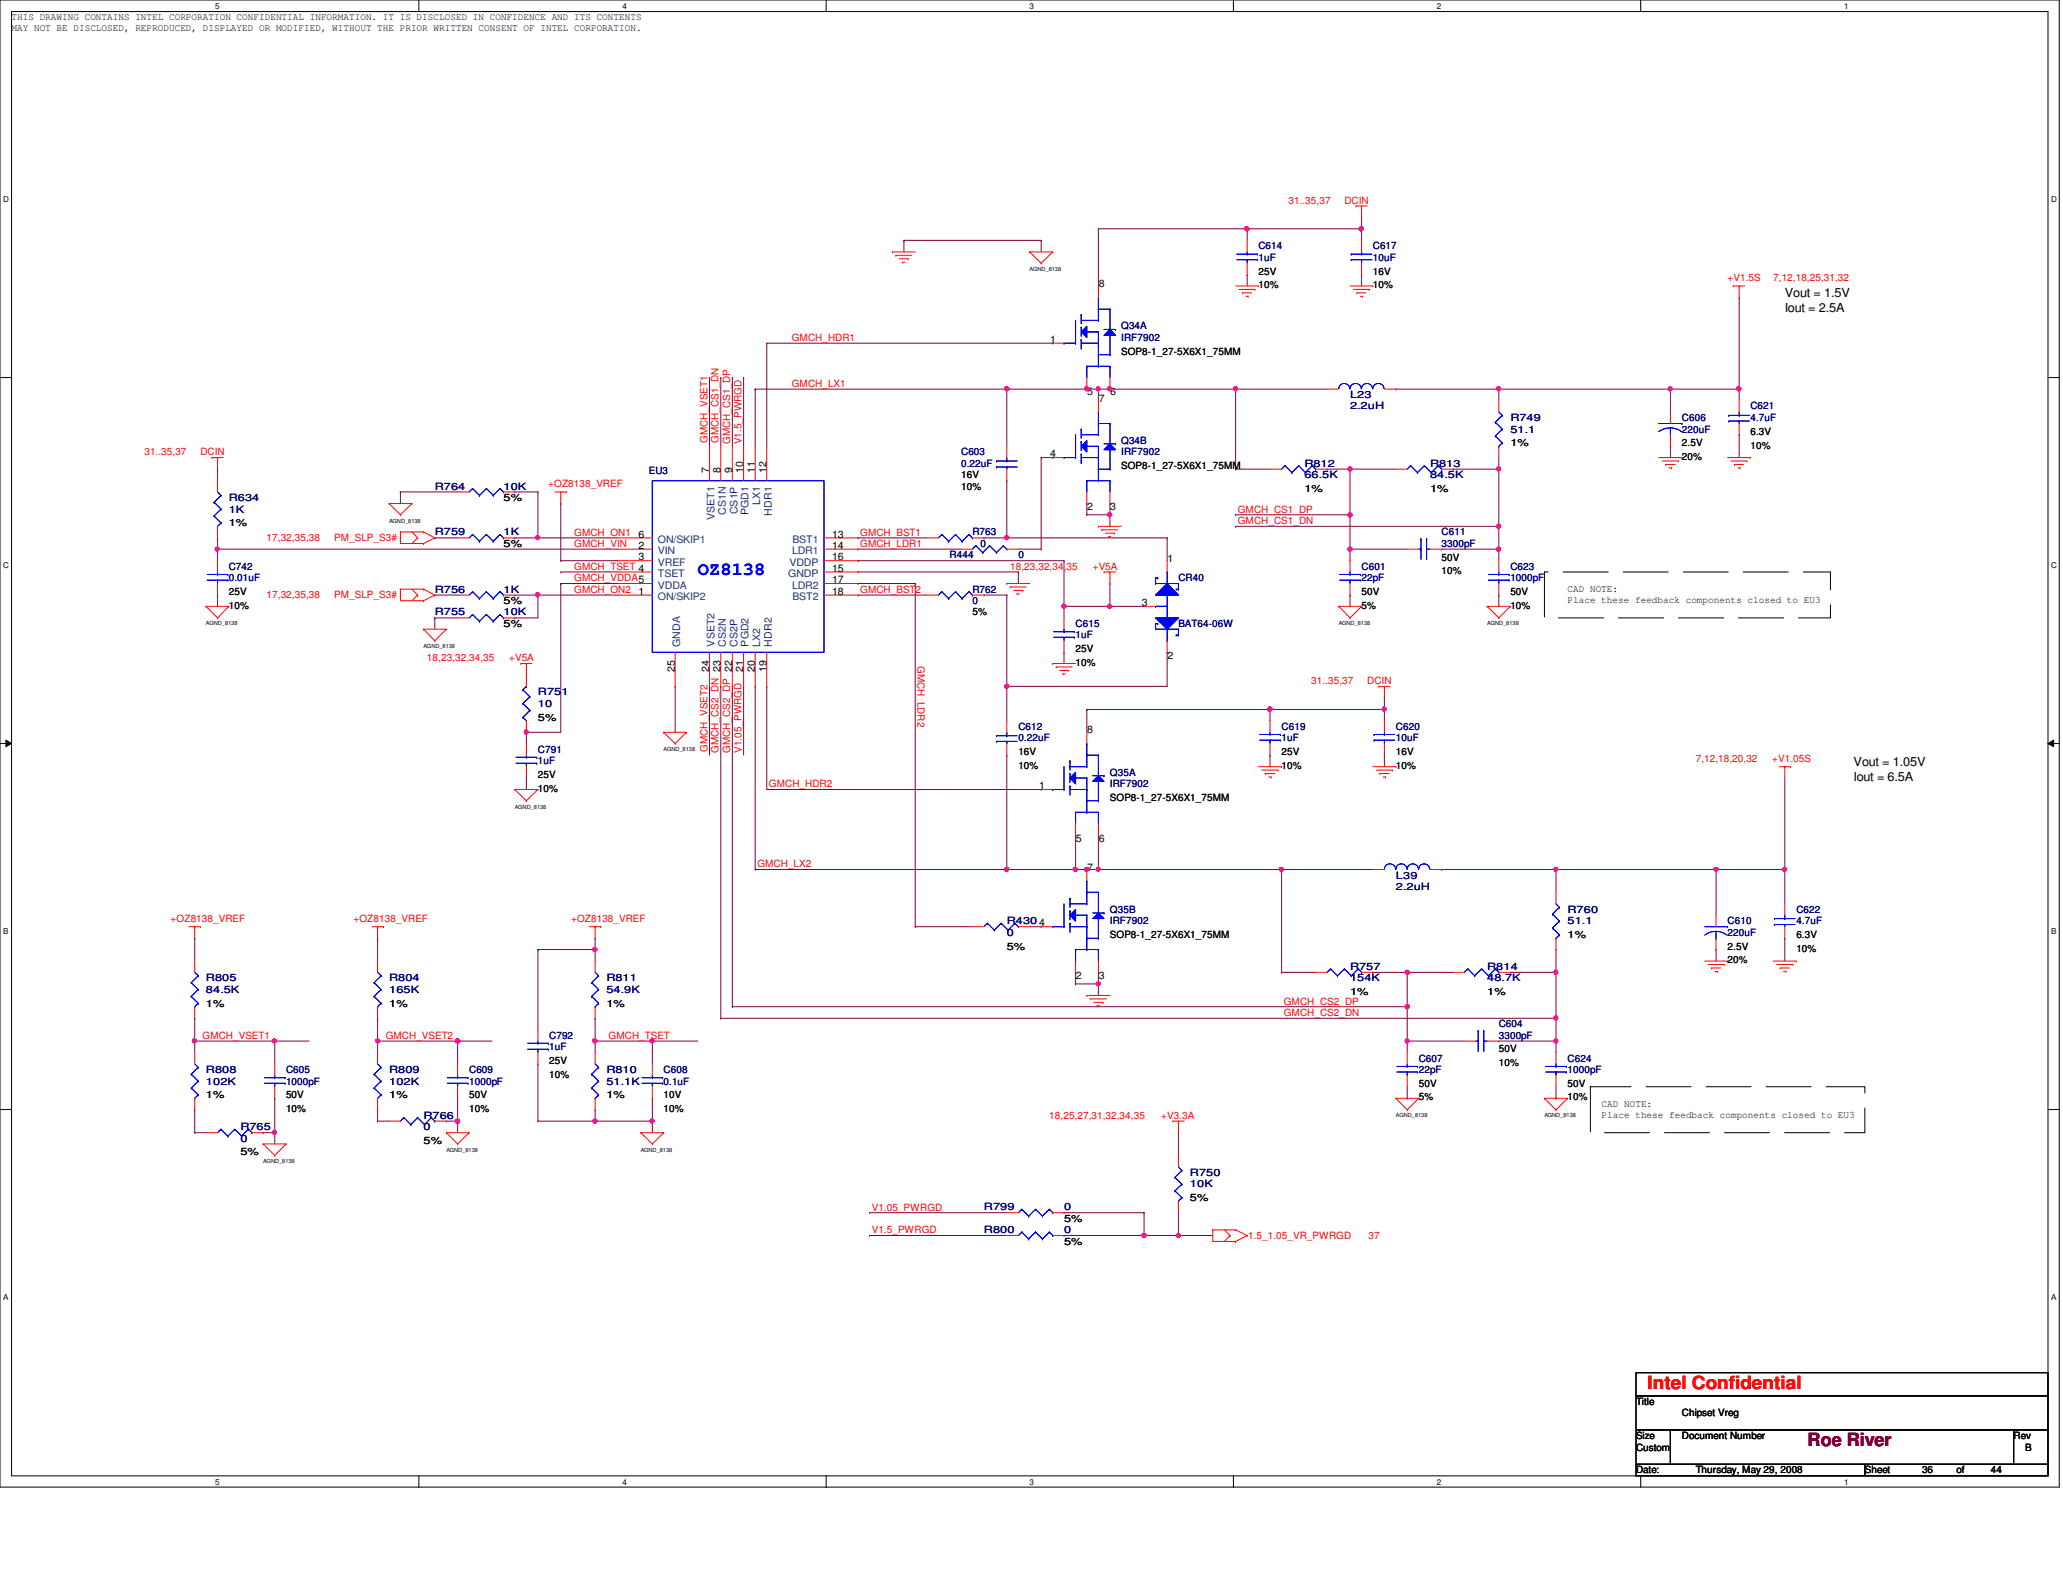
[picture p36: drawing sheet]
<svg xmlns="http://www.w3.org/2000/svg" width="279mm" height="216mm" viewBox="0 0 279 216" stroke-linecap="round" stroke-linejoin="round" font-family="sans-serif">
<defs><g id="words">
<text font-size="2.5" fill="#00f" x="94.5" y="77.9">OZ8138</text>
<text font-size="2.5" fill="#f00" x="223.1" y="188.2">Intel Confidential</text>
<text font-size="2.5" fill="#7f0000" x="244.8" y="195.9">Roe River</text>
<g font-size="1.7">
<text x="241.7" y="40.3">Vout = 1.5V</text>
<text x="241.7" y="42.2">Iout = 2.5A</text>
<text x="251" y="103.8">Vout = 1.05V</text>
<text x="251" y="105.7">Iout = 6.5A</text>
</g>
<g font-size="1.4">
<text x="1.6" y="4.2">MAY NOT BE DISCLOSED, REPRODUCED, DISPLAYED OR MODIFIED, WITHOUT THE PRIOR WRITTEN CONSENT OF INTEL CORPORATION.</text>
<text x="1.6" y="2.7">THIS DRAWING CONTAINS INTEL CORPORATION CONFIDENTIAL INFORMATION. IT IS DISCLOSED IN CONFIDENCE AND ITS CONTENTS</text>
<text x="148.8" y="38.9">8</text>
<text x="170.4" y="37.2">25V</text>
<text x="170.4" y="39">10%</text>
<text x="185.9" y="37.2">16V</text>
<text x="185.9" y="39">10%</text>
<text x="142.2" y="46.4">1</text>
<text x="147.2" y="53.6">5</text>
<text x="150.4" y="53.6">6</text>
<text x="151.8" y="48">SOP8-1_27-5X6X1_75MM</text>
<text x="148.8" y="54.4">7</text>
<text x="237.1" y="58.9">6.3V</text>
<text x="96.1" y="64" transform="rotate(-90 96.1 64)">7</text>
<text x="97.6" y="64" transform="rotate(-90 97.6 64)">8</text>
<text x="99.1" y="64" transform="rotate(-90 99.1 64)">9</text>
<text x="100.7" y="64" transform="rotate(-90 100.7 64)">10</text>
<text x="102.2" y="64" transform="rotate(-90 102.2 64)">11</text>
<text x="103.8" y="64" transform="rotate(-90 103.8 64)">12</text>
<text x="130.2" y="64.8">16V</text>
<text x="142.2" y="61.9">4</text>
<text x="151.8" y="63.5">SOP8-1_27-5X6X1_75MM</text>
<text x="204.6" y="60.5">1%</text>
<text x="227.8" y="60.5">2.5V</text>
<text x="227.8" y="62.3">20%</text>
<text x="237.1" y="60.7">10%</text>
<text x="31" y="71.3">1%</text>
<text x="68.2" y="67.9">5%</text>
<text x="130.2" y="66.3">10%</text>
<text x="147.2" y="69">2</text>
<text x="150.4" y="69">3</text>
<text x="176.7" y="66.6">1%</text>
<text x="193.7" y="66.6">1%</text>
<text x="68.2" y="74.1">5%</text>
<text x="86.5" y="75.9">3</text>
<text x="86.5" y="72.8">6</text>
<text x="86.5" y="74.3">2</text>
<text x="112.7" y="77.4">15</text>
<text x="112.7" y="74.3">14</text>
<text x="112.7" y="75.9">16</text>
<text x="112.7" y="72.8">13</text>
<text x="158.1" y="76.1">1</text>
<text x="195.2" y="75.9">50V</text>
<text x="195.2" y="77.8">10%</text>
<text x="31" y="80.6">25V</text>
<text x="31" y="82.4">10%</text>
<text x="68.2" y="81.8">5%</text>
<text x="86.5" y="80.6">1</text>
<text x="112.7" y="79">17</text>
<text x="112.7" y="80.6">18</text>
<text x="131.7" y="83.4">5%</text>
<text x="154.6" y="82.1">3</text>
<text x="184.4" y="80.6">50V</text>
<text x="184.4" y="82.4">5%</text>
<text x="204.6" y="80.6">50V</text>
<text x="204.6" y="82.4">10%</text>
<text x="212.3" y="80.2">CAD NOTE:</text>
<text x="212.3" y="81.7">Place these feedback components closed to EU3</text>
<text x="68.2" y="84.9">5%</text>
<text x="145.7" y="88.3">25V</text>
<text x="158.1" y="89.2">2</text>
<text x="91.4" y="91.1" transform="rotate(-90 91.4 91.1)">25</text>
<text x="96.1" y="91.1" transform="rotate(-90 96.1 91.1)">24</text>
<text x="100.7" y="91.1" transform="rotate(-90 100.7 91.1)">21</text>
<text x="102.2" y="91.1" transform="rotate(-90 102.2 91.1)">20</text>
<text x="103.8" y="91.1" transform="rotate(-90 103.8 91.1)">19</text>
<text x="145.7" y="90.2">10%</text>
<text x="72.9" y="97.6">5%</text>
<text x="147.2" y="99.3">8</text>
<text x="72.9" y="105.4">25V</text>
<text x="72.9" y="107.2">10%</text>
<text x="137.9" y="102.3">16V</text>
<text x="137.9" y="104.1">10%</text>
<text x="140.7" y="106.9">1</text>
<text x="173.6" y="102.3">25V</text>
<text x="173.6" y="104.1">10%</text>
<text x="189.1" y="102.3">16V</text>
<text x="189.1" y="104.1">10%</text>
<text x="150.3" y="108.5">SOP8-1_27-5X6X1_75MM</text>
<text x="145.7" y="114">5</text>
<text x="147.2" y="117.9">7</text>
<text x="148.8" y="114">6</text>
<text x="136.4" y="128.6">5%</text>
<text x="150.3" y="127">SOP8-1_27-5X6X1_75MM</text>
<text x="212.3" y="127">1%</text>
<text x="234" y="128.6">2.5V</text>
<text x="234" y="130.5">20%</text>
<text x="243.3" y="127">6.3V</text>
<text x="243.3" y="128.9">10%</text>
<text x="27.9" y="136.4">1%</text>
<text x="52.7" y="136.4">1%</text>
<text x="82.1" y="136.4">1%</text>
<text x="145.7" y="132.6">2</text>
<text x="148.8" y="132.6">3</text>
<text x="182.8" y="134.8">1%</text>
<text x="201.4" y="134.8">1%</text>
<text x="203" y="142.5">50V</text>
<text x="27.9" y="148.8">1%</text>
<text x="38.7" y="148.8">50V</text>
<text x="52.7" y="148.8">1%</text>
<text x="63.5" y="148.8">50V</text>
<text x="74.4" y="144.1">25V</text>
<text x="74.4" y="146">10%</text>
<text x="82.1" y="148.8">1%</text>
<text x="89.9" y="148.8">10V</text>
<text x="192.2" y="147.2">50V</text>
<text x="192.2" y="149.1">5%</text>
<text x="203" y="144.4">10%</text>
<text x="212.3" y="147.2">50V</text>
<text x="212.3" y="149.1">10%</text>
<text x="216.9" y="149.9">CAD NOTE:</text>
<text x="38.7" y="150.6">10%</text>
<text x="57.4" y="154.9">5%</text>
<text x="63.5" y="150.6">10%</text>
<text x="89.9" y="150.6">10%</text>
<text x="216.9" y="151.4">Place these feedback components closed to EU3</text>
<text x="32.6" y="156.5">5%</text>
<text x="144.1" y="165.5">5%</text>
<text x="161.2" y="162.7">5%</text>
<text x="144.1" y="168.6">5%</text>
<text x="221.6" y="190.3">Title</text>
<text x="227.8" y="191.8">Chipset Vreg</text>
<text x="221.6" y="194.9">Size</text>
<text x="221.6" y="196.5">Custom</text>
<text x="227.8" y="194.9">Document Number</text>
<text x="272.7" y="194.9">Rev</text>
<text x="274.3" y="196.5">B</text>
<text x="221.6" y="199.6">Date:</text>
<text x="229.7" y="199.6">Thursday, May 29, 2008</text>
<text x="252.6" y="199.6">Sheet</text>
<text x="260.3" y="199.6">36</text>
<text x="265" y="199.6">of</text>
<text x="269.6" y="199.6">44</text>
</g>
<g font-size="1.4" fill="#f00">
<text x="174.5" y="27.6">31..35,37</text>
<text x="182.1" y="27.6">DCIN</text>
<text x="234" y="38.1">+V1.5S</text>
<text x="240.2" y="38.1">7,12,18,25,31,32</text>
<text x="107.2" y="46.2">GMCH_HDR1</text>
<text x="107.2" y="52.4">GMCH_LX1</text>
<text x="95.8" y="60" transform="rotate(-90 95.8 60)">GMCH_VSET1</text>
<text x="97.3" y="60" transform="rotate(-90 97.3 60)">GMCH_CS1_DN</text>
<text x="19.6" y="61.7">31..35,37</text>
<text x="27.1" y="61.7">DCIN</text>
<text x="74.3" y="66">+OZ8138_VREF</text>
<text x="98.9" y="60.2" transform="rotate(-90 98.9 60.2)">GMCH_CS1_DP</text>
<text x="100.4" y="60.2" transform="rotate(-90 100.4 60.2)">V1.5_PWRGD</text>
<text x="167.6" y="71">GMCH_CS1_DN</text>
<text x="167.6" y="69.4">GMCH_CS1_DP</text>
<text x="36.1" y="73.3">17,32,35,38</text>
<text x="45.3" y="73.3">PM_SLP_S3#</text>
<text x="77.8" y="74.1">GMCH_VIN</text>
<text x="77.8" y="72.6">GMCH_ON1</text>
<text x="77.8" y="77.2">GMCH_TSET 4</text>
<text x="116.5" y="74.1">GMCH_LDR1</text>
<text x="116.5" y="72.6">GMCH_BST1</text>
<text x="136.8" y="77.2">18,23,32,34,</text>
<text x="144.4" y="77.2">35</text>
<text x="148" y="77.2">+V5A</text>
<text x="36.1" y="81">17,32,35,38</text>
<text x="45.3" y="81">PM_SLP_S3#</text>
<text x="77.8" y="78.7">GMCH_VDDA5</text>
<text x="77.8" y="80.3">GMCH_ON2</text>
<text x="116.5" y="80.3">GMCH_BST</text>
<text x="124" y="80.3">2</text>
<text x="57.8" y="89.6">18,23,32,34,35</text>
<text x="69" y="89.6">+V5A</text>
<text x="124.2" y="90.2" transform="rotate(90 124.2 90.2)">GMCH_LDR2</text>
<text x="177.6" y="92.7">31..35,37</text>
<text x="185.2" y="92.7">DCIN</text>
<text x="95.8" y="101.8" transform="rotate(-90 95.8 101.8)">GMCH_VSET2</text>
<text x="97.3" y="102" transform="rotate(-90 97.3 102)">GMCH_CS2_DN 23</text>
<text x="98.9" y="102" transform="rotate(-90 98.9 102)">GMCH_CS2_DP 22</text>
<text x="100.4" y="102" transform="rotate(-90 100.4 102)">V1.05_PWRGD</text>
<text x="104.1" y="106.6">GMCH_HDR2</text>
<text x="229.7" y="103.2">7,12,18,20,32</text>
<text x="240" y="103.2">+V1.05S</text>
<text x="102.6" y="117.5">GMCH_LX2</text>
<text x="23.1" y="124.9">+OZ8138_VREF</text>
<text x="47.9" y="124.9">+OZ8138_VREF</text>
<text x="77.3" y="124.9">+OZ8138_VREF</text>
<text x="173.9" y="137.6">GMCH_CS2_DN</text>
<text x="173.9" y="136.1">GMCH_CS2_DP</text>
<text x="27.4" y="140.7">GMCH_VSET1</text>
<text x="52.2" y="140.7">GMCH_VSET2</text>
<text x="82.4" y="140.7">GMCH_TSET</text>
<text x="142.1" y="151.6">18,25,27,31,32,34,35</text>
<text x="157.3" y="151.6">+V3.3A</text>
<text x="118.1" y="164">V1.05_PWRGD</text>
<text x="118.1" y="167">V1.5_PWRGD</text>
<text x="169" y="167.8">1.5_1.05_VR_PWRGD</text>
<text x="185.3" y="167.8">37</text>
</g>
<g font-size="1.4" fill="#00007f">
<text x="170.4" y="33.8">C614</text>
<text x="170.4" y="35.3">1uF</text>
<text x="185.9" y="33.8">C617</text>
<text x="185.9" y="35.3">10uF</text>
<text x="151.8" y="44.6">Q34A</text>
<text x="151.8" y="46.2">IRF7902</text>
<text x="182.8" y="53.9">L23</text>
<text x="182.8" y="55.5">2.2uH</text>
<text x="204.6" y="57">R749</text>
<text x="204.6" y="58.6">51.1</text>
<text x="227.8" y="57">C606</text>
<text x="227.8" y="58.6">220uF</text>
<text x="237.1" y="55.5">C621</text>
<text x="237.1" y="57">4.7uF</text>
<text x="87.9" y="64.1">EU3</text>
<text x="130.2" y="61.7">C603</text>
<text x="130.2" y="63.2">0.22uF</text>
<text x="151.8" y="60.1">Q34B</text>
<text x="151.8" y="61.7">IRF7902</text>
<text x="176.7" y="63.2">R812</text>
<text x="176.7" y="64.8">66.5K</text>
<text x="193.7" y="63.2">R813</text>
<text x="193.7" y="64.8">84.5K</text>
<text x="31" y="67.9">R634</text>
<text x="31" y="69.4">1K</text>
<text x="58.9" y="66.3">R764</text>
<text x="68.2" y="66.3">10K</text>
<text x="31" y="77.2">C742</text>
<text x="58.9" y="72.5">R759</text>
<text x="68.2" y="72.5">1K</text>
<text x="128.6" y="75.6">R444</text>
<text x="131.7" y="72.5">R763</text>
<text x="132.8" y="74.1">0</text>
<text x="137.9" y="75.6">0</text>
<text x="184.4" y="77.2">C601</text>
<text x="195.2" y="72.5">C611</text>
<text x="195.2" y="74.1">3300pF</text>
<text x="204.6" y="77.2">C623</text>
<text x="31" y="78.7">0.01uF</text>
<text x="58.9" y="80.3">R756</text>
<text x="58.9" y="83.4">R755</text>
<text x="68.2" y="80.3">1K</text>
<text x="68.2" y="83.4">10K</text>
<text x="131.7" y="80.3">R762</text>
<text x="131.7" y="81.8">0</text>
<text x="159.6" y="78.7">CR40</text>
<text x="184.4" y="78.7">22pF</text>
<text x="204.6" y="78.7">1000pF</text>
<text x="145.7" y="84.9">C615</text>
<text x="145.7" y="86.4">1uF</text>
<text x="159.6" y="84.9">BAT64-06W</text>
<text x="72.9" y="94.2">R75</text>
<text x="72.9" y="95.8">10</text>
<text x="76" y="94.2">1</text>
<text x="72.9" y="101.9">C791</text>
<text x="137.9" y="98.8">C612</text>
<text x="137.9" y="100.4">0.22uF</text>
<text x="173.6" y="98.8">C619</text>
<text x="173.6" y="100.4">1uF</text>
<text x="189.1" y="98.8">C620</text>
<text x="189.1" y="100.4">10uF</text>
<text x="72.9" y="103.5">1uF</text>
<text x="150.3" y="105.1">Q35A</text>
<text x="150.3" y="106.6">IRF7902</text>
<text x="189.1" y="119">L39</text>
<text x="136.4" y="125.2">R4304</text>
<text x="136.4" y="125.2">R430</text>
<text x="150.3" y="123.7">Q35B</text>
<text x="150.3" y="125.2">IRF7902</text>
<text x="189.1" y="120.6">2.2uH</text>
<text x="212.3" y="123.7">R760</text>
<text x="212.3" y="125.2">51.1</text>
<text x="234" y="125.2">C610</text>
<text x="243.3" y="123.7">C622</text>
<text x="243.3" y="125.2">4.7uF</text>
<text x="136.4" y="126.7">0</text>
<text x="182.8" y="131.4">R757</text>
<text x="201.4" y="131.4">R814</text>
<text x="234" y="126.7">220uF</text>
<text x="27.9" y="132.9">R805</text>
<text x="27.9" y="134.5">84.5K</text>
<text x="52.7" y="132.9">R804</text>
<text x="52.7" y="134.5">165K</text>
<text x="82.1" y="132.9">R811</text>
<text x="82.1" y="134.5">54.9K</text>
<text x="182.8" y="132.9">154K</text>
<text x="201.4" y="132.9">48.7K</text>
<text x="74.4" y="140.7">C792</text>
<text x="74.4" y="142.2">1uF</text>
<text x="192.2" y="143.8">C607</text>
<text x="203" y="139.1">C604</text>
<text x="203" y="140.7">3300pF</text>
<text x="212.3" y="143.8">C624</text>
<text x="27.9" y="145.3">R808</text>
<text x="27.9" y="146.9">102K</text>
<text x="38.7" y="146.9">1000pF</text>
<text x="38.7" y="145.3">C605</text>
<text x="52.7" y="145.3">R809</text>
<text x="52.7" y="146.9">102K</text>
<text x="63.5" y="145.3">C609</text>
<text x="63.5" y="146.9">1000pF</text>
<text x="82.1" y="145.3">R810</text>
<text x="82.1" y="146.9">51.1K</text>
<text x="89.9" y="145.3">C608</text>
<text x="89.9" y="146.9">0.1uF</text>
<text x="192.2" y="145.3">22pF</text>
<text x="212.3" y="145.3">1000pF</text>
<text x="32.6" y="153.1">R765</text>
<text x="32.6" y="154.6">0</text>
<text x="57.4" y="151.6">R766</text>
<text x="57.4" y="153.1">0</text>
<text x="161.2" y="159.3">R750</text>
<text x="161.2" y="160.8">10K</text>
<text x="133.3" y="163.9">R799</text>
<text x="133.3" y="167">R800</text>
<text x="144.1" y="163.9">0</text>
<text x="144.1" y="167">0</text>
</g>
<g font-size="1.4" fill="#003f7f">
<text x="96.8" y="70.5" transform="rotate(-90 96.8 70.5)">VSET1</text>
<text x="98.3" y="69.8" transform="rotate(-90 98.3 69.8)">CS1N</text>
<text x="99.9" y="69.7" transform="rotate(-90 99.9 69.7)">CS1P</text>
<text x="101.4" y="69.8" transform="rotate(-90 101.4 69.8)">PGD1</text>
<text x="103" y="68.5" transform="rotate(-90 103 68.5)">LX1</text>
<text x="104.5" y="69.8" transform="rotate(-90 104.5 69.8)">HDR1</text>
<text x="89.1" y="76.6">VREF</text>
<text x="89.1" y="73.5">ON/SKIP1</text>
<text x="89.1" y="75.1">VIN</text>
<text x="106.9" y="76.6">VDDP</text>
<text x="107.3" y="75.1">LDR1</text>
<text x="107.3" y="73.5">BST1</text>
<text x="89.1" y="78.1">TSET</text>
<text x="89.1" y="79.7">VDDA</text>
<text x="89.1" y="81.3">ON/SKIP2</text>
<text x="106.8" y="78.1">GNDP</text>
<text x="107.3" y="79.7">LDR2</text>
<text x="107.3" y="81.3">BST2</text>
<text x="92.1" y="87.6" transform="rotate(-90 92.1 87.6)">GNDA</text>
<text x="96.8" y="87.6" transform="rotate(-90 96.8 87.6)">VSET2</text>
<text x="98.3" y="87.6" transform="rotate(-90 98.3 87.6)">CS2N</text>
<text x="99.9" y="87.6" transform="rotate(-90 99.9 87.6)">CS2P</text>
<text x="101.4" y="87.6" transform="rotate(-90 101.4 87.6)">PGD2</text>
<text x="103" y="87.6" transform="rotate(-90 103 87.6)">LX2</text>
<text x="104.5" y="87.6" transform="rotate(-90 104.5 87.6)">HDR2</text>
</g>
<g font-size="1.1">
<text x="29.1" y="1.2">5</text>
<text x="84.3" y="1.2">4</text>
<text x="139.4" y="1.2">3</text>
<text x="194.6" y="1.2">2</text>
<text x="249.8" y="1.2">1</text>
<text x=".4" y="27.3">D</text>
<text x="277.8" y="27.3">D</text>
<text x=".4" y="76.9">C</text>
<text x="277.8" y="76.9">C</text>
<text x=".4" y="126.4">B</text>
<text x="277.8" y="126.4">B</text>
<text x=".4" y="176">A</text>
<text x="277.8" y="176">A</text>
<text x="29.1" y="201.1">5</text>
<text x="84.3" y="201.1">4</text>
<text x="139.4" y="201.1">3</text>
<text x="194.6" y="201.1">2</text>
<text x="249.8" y="201.1">1</text>
</g>
<g font-size=".8">
<text x="139.4" y="36.7">AGND_8138</text>
<text x="52.7" y="70.8">AGND_8138</text>
<text x="27.9" y="84.7">AGND_8138</text>
<text x="57.4" y="87.8">AGND_8138</text>
<text x="181.3" y="84.7">AGND_8138</text>
<text x="201.4" y="84.7">AGND_8138</text>
<text x="89.9" y="101.8">AGND_8138</text>
<text x="69.7" y="109.5">AGND_8138</text>
<text x="60.5" y="156">AGND_8138</text>
<text x="86.8" y="156">AGND_8138</text>
<text x="189.1" y="151.3">AGND_8138</text>
<text x="209.2" y="151.3">AGND_8138</text>
<text x="35.6" y="157.5">AGND_8138</text>
</g>
</g></defs>
<path d="M0 0h278.9v201.4h-278.9zM1.6 1.6h275.8v198.3h-275.8z" fill="none" stroke="#000" stroke-width=".14"/>
<g fill="#fff">
<path d="M29.1 .2h.6v1.2h-.6z"/>
<path d="M29.1 200.1h.6v1.2h-.6z"/>
</g>
<path d="M56.7 0v1.6M56.7 199.9v1.6" fill="none" stroke="#000" stroke-width=".14"/>
<g fill="#fff">
<path d="M84.3 .2h.6v1.2h-.6z"/>
<path d="M84.3 200.1h.6v1.2h-.6z"/>
</g>
<path d="M111.9 0v1.6M111.9 199.9v1.6" fill="none" stroke="#000" stroke-width=".14"/>
<g fill="#fff">
<path d="M139.4 .2h.6v1.2h-.6z"/>
<path d="M139.4 200.1h.6v1.2h-.6z"/>
</g>
<path d="M167 0v1.6M167 199.9v1.6" fill="none" stroke="#000" stroke-width=".14"/>
<g fill="#fff">
<path d="M194.6 .2h.6v1.2h-.6z"/>
<path d="M194.6 200.1h.6v1.2h-.6z"/>
</g>
<path d="M222.2 0v1.6M222.2 199.9v1.6" fill="none" stroke="#000" stroke-width=".14"/>
<g fill="#fff">
<path d="M249.8 .2h.6v1.2h-.6z"/>
<path d="M249.8 200.1h.6v1.2h-.6z"/>
<path d="M.4 26.3h.8v1.2h-.8z"/>
<path d="M277.8 26.3h.8v1.2h-.8z"/>
<path d="M.4 75.9h.8v1.2h-.8z"/>
<path d="M277.8 75.9h.8v1.2h-.8z"/>
</g>
<path d="M0 51.1h1.6M277.4 51.1h1.5" fill="none" stroke="#000" stroke-width=".14"/>
<g fill="#fff">
<path d="M.4 125.5h.7v1.2h-.7z"/>
<path d="M277.8 125.5h.7v1.2h-.7z"/>
</g>
<path d="M0 100.7h1.6M.8 100.2l.8 .5-.8 .4zM277.4 100.7l.7-.5v.9zM277.4 100.7h1.5" fill="none" stroke="#000" stroke-width=".14"/>
<path d="M.8 100.2l.8 .5-.8 .4zM277.4 100.7l.7-.5v.9z" fill="#000"/>
<g fill="#fff">
<path d="M.4 175h.7v1.2h-.7z"/>
<path d="M277.8 175h.7v1.2h-.7z"/>
</g>
<path d="M0 150.3h1.6M277.4 150.3h1.5" fill="none" stroke="#000" stroke-width=".14"/>
<path d="M148.8 31h20.1M168.9 31h.1" fill="none" stroke="#7f003f" stroke-width=".14"/>
<circle cx="168.9" cy="31" r=".3" fill="#f0f"/>
<circle cx="168.9" cy="31" r=".3" fill="none" stroke="#f0f" stroke-width=".14"/>
<path d="M168.9 31h15.5M184.4 31h.1M190.6 131.7h.1M190.6 131.7h6.2" fill="none" stroke="#7f003f" stroke-width=".14"/>
<circle cx="184.4" cy="31" r=".3" fill="#f0f"/>
<circle cx="184.4" cy="31" r=".3" fill="none" stroke="#f0f" stroke-width=".14"/>
<path d="M182.8 69.7h.1M182.8 69.7v4.7" fill="none" stroke="#7f003f" stroke-width=".14"/>
<circle cx="182.8" cy="69.7" r=".3" fill="#f0f"/>
<circle cx="182.8" cy="69.7" r=".3" fill="none" stroke="#f0f" stroke-width=".14"/>
<path d="M136.4 80.6h.1M136.4 80.6v12.4M190.6 136.4h.1M190.6 136.4v4.6" fill="none" stroke="#7f003f" stroke-width=".14"/>
<circle cx="190.6" cy="136.4" r=".3" fill="#f0f"/>
<circle cx="190.6" cy="136.4" r=".3" fill="none" stroke="#f0f" stroke-width=".14"/>
<path d="M179.7 63.5h.1M179.7 63.5h3.1M71.3 99.2h.1M71.3 99.2v1.5" fill="none" stroke="#7f003f" stroke-width=".14"/>
<circle cx="71.3" cy="99.1" r=".29" fill="#f0f"/>
<circle cx="71.3" cy="99.1" r=".29" fill="none" stroke="#f0f" stroke-width=".14"/>
<path d="M203 71.3h.1M203 71.3v3.1" fill="none" stroke="#7f003f" stroke-width=".14"/>
<circle cx="203" cy="71.3" r=".29" fill="#f0f"/>
<circle cx="203" cy="71.3" r=".29" fill="none" stroke="#f0f" stroke-width=".14"/>
<path d="M150.3 52.7h.1M150.3 52.7h17M133.3 72.9h.1M133.3 72.9h3.1M147.2 69.7h.1M147.2 69.7h3.1" fill="none" stroke="#7f003f" stroke-width=".14"/>
<circle cx="150.3" cy="52.7" r=".3" fill="#f0f"/>
<circle cx="150.3" cy="52.7" r=".3" fill="none" stroke="#f0f" stroke-width=".14"/>
<g fill="none" stroke="#7f003f" stroke-width=".14">
<path d="M29.5 72.9h.1M29.5 72.9v1.5M69.7 72.9h.1M69.7 72.9h3.2M203 63.5h.1M203 63.5v7.8M26.4 137.9h.1M26.4 137.9v3.1M210.7 131.7h.1M210.7 137.9h.1M210.7 131.7v9.3M62 148.8h.1"/>
<path d="M62 148.8v3M88.3 148.8h.1M88.3 148.8v3"/>
</g>
<circle cx="203" cy="63.5" r=".29" fill="#f0f"/>
<circle cx="203" cy="63.5" r=".29" fill="none" stroke="#f0f" stroke-width=".14"/>
<path d="M189.1 52.7h.1M189.1 52.7h13.9M69.7 80.6h.1M69.7 80.6h3.2M148.8 133.3h.1M148.8 133.3v1.5M185.9 131.7h.1M185.9 131.7h4.7M210.7 128.6h.1M210.7 128.6v3.1" fill="none" stroke="#7f003f" stroke-width=".14"/>
<circle cx="148.7" cy="133.2" r=".29" fill="#f0f"/>
<circle cx="148.7" cy="133.2" r=".29" fill="none" stroke="#f0f" stroke-width=".14"/>
<path d="M184.4 31h.1M184.4 31v1.6M147.2 96.1h.1M147.2 96.1v3.1M51.1 137.9h.1M51.1 137.9v3.1" fill="none" stroke="#7f003f" stroke-width=".14"/>
<circle cx="184.4" cy="31" r=".3" fill="#f0f"/>
<circle cx="184.4" cy="31" r=".3" fill="none" stroke="#f0f" stroke-width=".14"/>
<path d="M103.8 46.5h.1M103.8 46.5v14M54.2 66.6h.1M54.2 66.6h7.8M144.1 75.9h.1M144.1 75.9v6.2M26.4 153.4h.1M26.4 153.4h1.5M37.2 141h.1M37.2 141h4.7M51.1 141h.1M51.1 141v1.6" fill="none" stroke="#7f003f" stroke-width=".14"/>
<circle cx="37.2" cy="141" r=".29" fill="#f0f"/>
<circle cx="37.2" cy="141" r=".29" fill="none" stroke="#f0f" stroke-width=".14"/>
<path d="M58.9 72.9h.1M58.9 72.9h3.1M116.2 77.5h.1M116.2 77.5h21.7M144.1 82.1h.1M144.1 82.1h6.2M182.8 80.6h.1M182.8 80.6v1.5M102.3 117.8h.1M102.3 117.8h34.1M72.9 144.1h.1M72.9 144.1v7.7" fill="none" stroke="#7f003f" stroke-width=".14"/>
<circle cx="150.3" cy="82.1" r=".3" fill="#f0f"/>
<circle cx="150.3" cy="82.1" r=".3" fill="none" stroke="#f0f" stroke-width=".14"/>
<circle cx="144.1" cy="82.1" r=".3" fill="#f0f"/>
<circle cx="144.1" cy="82.1" r=".3" fill="none" stroke="#f0f" stroke-width=".14"/>
<g fill="none" stroke="#7f003f" stroke-width=".14">
<path d="M203 52.7h.1M203 52.7v1.5M116.2 79h.1M116.2 79h7.8M167.3 63.5h.1M167.3 71.3h.1M167.3 69.7h.1M167.3 63.5h4.7M167.3 71.3h35.7M167.3 69.7h15.5M80.6 150.3h.1M80.6 141h.1"/>
<path d="M80.6 150.3v1.5M80.6 141h7.7"/>
</g>
<circle cx="88.3" cy="141" r=".29" fill="#f0f"/>
<circle cx="88.3" cy="141" r=".29" fill="none" stroke="#f0f" stroke-width=".14"/>
<circle cx="80.6" cy="141" r=".29" fill="#f0f"/>
<circle cx="80.6" cy="141" r=".29" fill="none" stroke="#f0f" stroke-width=".14"/>
<path d="M103.8 93h.1M103.8 93v13.9M190.6 141h.1M190.6 141h7.7M190.6 141v1.6" fill="none" stroke="#7f003f" stroke-width=".14"/>
<circle cx="190.6" cy="141" r=".29" fill="#f0f"/>
<circle cx="190.6" cy="141" r=".29" fill="none" stroke="#f0f" stroke-width=".14"/>
<path d="M150.3 69.7h.1M150.3 69.7v1.6" fill="none" stroke="#7f003f" stroke-width=".14"/>
<circle cx="150.3" cy="69.7" r=".3" fill="#f0f"/>
<circle cx="150.3" cy="69.7" r=".3" fill="none" stroke="#f0f" stroke-width=".14"/>
<path d="M136.4 52.7h.1M136.4 52.7h10.8" fill="none" stroke="#7f003f" stroke-width=".14"/>
<circle cx="136.4" cy="52.7" r=".3" fill="#f0f"/>
<circle cx="136.4" cy="52.7" r=".3" fill="none" stroke="#f0f" stroke-width=".14"/>
<path d="M136.4 52.7h.1M136.4 52.7v7.8M226.2 52.7h.1M226.2 52.7h9.3M150.3 79h.1M150.3 79v3.1M158.1 72.9h.1M158.1 72.9v3M58.9 83.7h.1M58.9 83.7h3.1M58.9 83.7v1.5" fill="none" stroke="#7f003f" stroke-width=".14"/>
<circle cx="226.2" cy="52.7" r=".29" fill="#f0f"/>
<circle cx="226.2" cy="52.7" r=".29" fill="none" stroke="#f0f" stroke-width=".14"/>
<path d="M62 141h.1M62 141v3.1" fill="none" stroke="#7f003f" stroke-width=".14"/>
<circle cx="62" cy="141" r=".29" fill="#f0f"/>
<circle cx="62" cy="141" r=".29" fill="none" stroke="#f0f" stroke-width=".14"/>
<path d="M29.5 74.4h.1M29.5 74.4h54.2" fill="none" stroke="#7f003f" stroke-width=".14"/>
<circle cx="29.4" cy="74.4" r=".3" fill="#f0f"/>
<circle cx="29.4" cy="74.4" r=".3" fill="none" stroke="#f0f" stroke-width=".14"/>
<path d="M100.7 93h.1M100.7 93v9.3M195.2 117.8h.1M195.2 117.8h15.5M190.6 131.7h.1M190.6 131.7v4.7" fill="none" stroke="#7f003f" stroke-width=".14"/>
<circle cx="190.6" cy="131.7" r=".3" fill="#f0f"/>
<circle cx="190.6" cy="131.7" r=".3" fill="none" stroke="#f0f" stroke-width=".14"/>
<path d="M72.9 80.6h.1M72.9 80.6v3.1M145.7 117.8h.1M145.7 113.1v4.7M80.6 128.6h.1M80.6 128.6v1.6M210.7 141h.1M210.7 141v1.6" fill="none" stroke="#7f003f" stroke-width=".14"/>
<circle cx="145.6" cy="117.7" r=".29" fill="#f0f"/>
<circle cx="145.6" cy="117.7" r=".29" fill="none" stroke="#f0f" stroke-width=".14"/>
<path d="M182.8 74.4h.1M182.8 74.4v1.5" fill="none" stroke="#7f003f" stroke-width=".14"/>
<circle cx="182.8" cy="74.4" r=".3" fill="#f0f"/>
<circle cx="182.8" cy="74.4" r=".3" fill="none" stroke="#f0f" stroke-width=".14"/>
<path d="M158.1 88.3h.1M158.1 88.3v4.7M136.4 102.3h.1M136.4 102.3v15.5M88.3 151.8h.1M88.3 151.8v1.6" fill="none" stroke="#7f003f" stroke-width=".14"/>
<circle cx="88.3" cy="151.8" r=".3" fill="#f0f"/>
<circle cx="88.3" cy="151.8" r=".3" fill="none" stroke="#f0f" stroke-width=".14"/>
<path d="M182.8 63.5h.1M182.8 63.5h6.3M136.4 117.8h.1M136.4 117.8h9.3" fill="none" stroke="#7f003f" stroke-width=".14"/>
<circle cx="136.4" cy="117.7" r=".29" fill="#f0f"/>
<circle cx="136.4" cy="117.7" r=".29" fill="none" stroke="#f0f" stroke-width=".14"/>
<path d="M136.4 72.9h.1M136.4 72.9h21.7" fill="none" stroke="#7f003f" stroke-width=".14"/>
<circle cx="136.4" cy="72.8" r=".3" fill="#f0f"/>
<circle cx="136.4" cy="72.8" r=".3" fill="none" stroke="#f0f" stroke-width=".14"/>
<path d="M75.9 75.9h.1M75.9 75.9h7.8M72.9 128.6h.1M72.9 128.6h7.7" fill="none" stroke="#7f003f" stroke-width=".14"/>
<circle cx="80.6" cy="128.6" r=".3" fill="#f0f"/>
<circle cx="80.6" cy="128.6" r=".3" fill="none" stroke="#f0f" stroke-width=".14"/>
<g fill="none" stroke="#7f003f" stroke-width=".14">
<path d="M29.5 74.4h.1M29.5 74.4v1.5M75.9 79h.1M75.9 79h7.8M136.4 65.1h.1M136.4 65.1v7.8M182.8 74.4h.1M182.8 74.4h7.8M96.1 93h.1M96.1 93v9.3M99.2 93h.1M99.2 93v43.4"/>
<path d="M136.4 93h.1M136.4 93h21.7M144.1 88.3h.1M144.1 88.3v1.6M203 80.6h.1M203 80.6v1.5M190.6 148.8h.1M190.6 147.2v1.6"/>
</g>
<circle cx="136.4" cy="93" r=".3" fill="#f0f"/>
<circle cx="136.4" cy="93" r=".3" fill="none" stroke="#f0f" stroke-width=".14"/>
<path d="M72.9 80.6h.1M72.9 80.6h10.8" fill="none" stroke="#7f003f" stroke-width=".14"/>
<circle cx="72.8" cy="80.6" r=".3" fill="#f0f"/>
<circle cx="72.8" cy="80.6" r=".3" fill="none" stroke="#f0f" stroke-width=".14"/>
<path d="M51.1 141h.1M51.1 141h10.9" fill="none" stroke="#7f003f" stroke-width=".14"/>
<circle cx="62" cy="141" r=".29" fill="#f0f"/>
<circle cx="62" cy="141" r=".29" fill="none" stroke="#f0f" stroke-width=".14"/>
<circle cx="51.1" cy="141" r=".29" fill="#f0f"/>
<circle cx="51.1" cy="141" r=".29" fill="none" stroke="#f0f" stroke-width=".14"/>
<path d="M72.9 66.6h.1M72.9 66.6v6.3M80.6 151.8h.1M80.6 151.8h7.7" fill="none" stroke="#7f003f" stroke-width=".14"/>
<circle cx="80.6" cy="151.8" r=".3" fill="#f0f"/>
<circle cx="80.6" cy="151.8" r=".3" fill="none" stroke="#f0f" stroke-width=".14"/>
<path d="M203 141h.1M203 141h7.7" fill="none" stroke="#7f003f" stroke-width=".14"/>
<circle cx="210.7" cy="141" r=".29" fill="#f0f"/>
<circle cx="210.7" cy="141" r=".29" fill="none" stroke="#f0f" stroke-width=".14"/>
<path d="M100.7 51.1h.1M100.7 51.1v9.4M71.3 105.4h.1M71.3 105.4v1.5M97.6 137.9h.1M97.6 137.9h113.1M37.2 141h.1M37.2 141v3.1" fill="none" stroke="#7f003f" stroke-width=".14"/>
<circle cx="210.7" cy="137.9" r=".29" fill="#f0f"/>
<circle cx="210.7" cy="137.9" r=".29" fill="none" stroke="#f0f" stroke-width=".14"/>
<path d="M99.2 51.1h.1M99.2 51.1v9.4M124 79h.1M124 79v46.5M182.8 63.5h.1M182.8 63.5v6.2M51.1 127.1h.1M51.1 127.1v3.1M26.4 150.3h.1M26.4 150.3v3.1M88.3 141h.1M88.3 141h6.2" fill="none" stroke="#7f003f" stroke-width=".14"/>
<circle cx="182.8" cy="63.5" r=".29" fill="#f0f"/>
<circle cx="182.8" cy="63.5" r=".29" fill="none" stroke="#f0f" stroke-width=".14"/>
<g fill="none" stroke="#7f003f" stroke-width=".14">
<path d="M96.1 51.1h.1M96.1 51.1v9.4M97.6 51.1h.1M97.6 51.1v9.4M167.3 52.7h.1M167.3 52.7v10.8M75.9 68.2h.1M75.9 68.2v7.7M69.7 83.7h.1M69.7 83.7h3.2M91.4 93h.1M91.4 93v6.2"/>
<path d="M102.3 93h.1M102.3 93v24.8M173.6 117.8h.1M173.6 117.8h12.3M99.2 136.4h.1M99.2 136.4h91.4M173.6 131.7h.1M173.6 131.7h4.6M51.1 150.3h.1M51.1 150.3v1.5M62 141h.1M62 141h4.6"/>
<path d="M88.3 141h.1M88.3 141v3.1"/>
</g>
<circle cx="173.5" cy="117.7" r=".29" fill="#f0f"/>
<circle cx="173.5" cy="117.7" r=".29" fill="none" stroke="#f0f" stroke-width=".14"/>
<path d="M102.3 52.7h.1M102.3 52.7v7.8M196.8 63.5h.1M196.8 63.5h6.2M203 74.4h.1M203 74.4v1.5M97.6 93h.1M97.6 93v44.9" fill="none" stroke="#7f003f" stroke-width=".14"/>
<circle cx="203" cy="74.4" r=".29" fill="#f0f"/>
<circle cx="203" cy="74.4" r=".29" fill="none" stroke="#f0f" stroke-width=".14"/>
<path d="M29.5 63.5h.1M29.5 63.5v1.6M72.9 72.9h.1M72.9 72.9h10.8M137.9 77.5h.1M137.9 77.5v1.5M29.5 80.6h.1M29.5 80.6v1.5M58.9 80.6h.1M58.9 80.6h3.1M26.4 141h.1M26.4 141v1.6" fill="none" stroke="#7f003f" stroke-width=".14"/>
<circle cx="72.8" cy="72.8" r=".3" fill="#f0f"/>
<circle cx="72.8" cy="72.8" r=".3" fill="none" stroke="#f0f" stroke-width=".14"/>
<g fill="none" stroke="#7f003f" stroke-width=".14">
<path d="M116.2 75.9h.1M116.2 75.9h27.9M144.1 82.1h.1M144.1 82.1v1.6M173.6 117.8h.1M173.6 117.8v13.9M210.7 117.8h.1M210.7 117.8v3.1M72.9 128.6h.1M72.9 128.6v10.8M80.6 137.9h.1M80.6 137.9v4.7"/>
<path d="M204.6 131.7h.1M204.6 131.7h6.1M72.9 151.8h.1M72.9 151.8h7.7M80.6 141h.1"/>
</g>
<circle cx="210.7" cy="131.7" r=".29" fill="#f0f"/>
<circle cx="210.7" cy="131.7" r=".29" fill="none" stroke="#f0f" stroke-width=".14"/>
<path d="M102.3 52.7h.1M102.3 52.7h34.1M136.4 93h.1M136.4 93v4.6M26.4 127.1h.1M26.4 127.1v3.1M62 151.8h.1M62 151.8v1.6" fill="none" stroke="#7f003f" stroke-width=".14"/>
<circle cx="62" cy="151.8" r=".3" fill="#f0f"/>
<circle cx="62" cy="151.8" r=".3" fill="none" stroke="#f0f" stroke-width=".14"/>
<path d="M69.7 66.6h.1M69.7 66.6h3.2M37.2 148.8h.1M37.2 148.8v4.6M210.7 148.8h.1M210.7 147.2v1.6" fill="none" stroke="#7f003f" stroke-width=".14"/>
<circle cx="37.2" cy="153.4" r=".3" fill="#f0f"/>
<circle cx="37.2" cy="153.4" r=".3" fill="none" stroke="#f0f" stroke-width=".14"/>
<path d="M147.2 52.7h.1M147.2 52.7h1.6M54.2 66.6h.1M54.2 66.6v1.6M75.9 79h.1M75.9 77.5h.1M75.9 79v20.2M75.9 77.5h7.8M116.2 74.4h.1M116.2 74.4h14M195.2 74.4h.1M195.2 74.4h7.8" fill="none" stroke="#7f003f" stroke-width=".14"/>
<circle cx="147.2" cy="52.7" r=".3" fill="#f0f"/>
<circle cx="147.2" cy="52.7" r=".3" fill="none" stroke="#f0f" stroke-width=".14"/>
<g fill="none" stroke="#7f003f" stroke-width=".14">
<path d="M122.4 32.6h.1M122.4 32.6v1.5M122.4 32.6h18.6M167.3 52.7h.1M167.3 52.7h12.4M51.1 151.8h.1M51.1 151.8h1.6M60.5 151.8h.1M60.5 151.8h1.5M117.8 164.3h.1M117.8 167.3h.1M117.8 164.3h18.6"/>
<path d="M117.8 167.3h18.6M144.1 164.3h.1M144.1 164.3h10.8"/>
</g>
<circle cx="167.3" cy="52.7" r=".3" fill="#f0f"/>
<circle cx="167.3" cy="52.7" r=".3" fill="none" stroke="#f0f" stroke-width=".14"/>
<path d="M148.8 52.7h.1M148.8 52.7h1.5M116.2 72.9h.1M116.2 72.9h9.3M116.2 80.6h.1M116.2 80.6h9.3" fill="none" stroke="#7f003f" stroke-width=".14"/>
<circle cx="148.7" cy="52.7" r=".29" fill="#f0f"/>
<circle cx="148.7" cy="52.7" r=".29" fill="none" stroke="#f0f" stroke-width=".14"/>
<path d="M150.3 68.2h.1M150.3 68.2v1.5M150.3 82.1h.1M150.3 82.1h4.6M103.8 106.9h37.2M141 106.9h.1M148.8 117.8h.1M148.8 117.8h24.8M210.7 117.8h.1M210.7 117.8h21.7M232.4 117.8h.1M232.4 117.8v6.2" fill="none" stroke="#7f003f" stroke-width=".14"/>
<circle cx="210.7" cy="117.7" r=".29" fill="#f0f"/>
<circle cx="210.7" cy="117.7" r=".29" fill="none" stroke="#f0f" stroke-width=".14"/>
<path d="M26.4 141h.1M26.4 141h10.8" fill="none" stroke="#7f003f" stroke-width=".14"/>
<circle cx="26.3" cy="141" r=".29" fill="#f0f"/>
<circle cx="26.3" cy="141" r=".29" fill="none" stroke="#f0f" stroke-width=".14"/>
<path d="M148.8 52.7h.1M148.8 52.7v1.5M147.2 68.2h.1M147.2 68.2v1.5M35.6 153.4h.1M35.6 153.4h1.6M37.2 153.4h.1M37.2 153.4v1.5M154.9 164.3h.1M154.9 164.3v3M159.6 167.3h.1M159.6 167.3h4.7" fill="none" stroke="#7f003f" stroke-width=".14"/>
<circle cx="159.6" cy="167.3" r=".3" fill="#f0f"/>
<circle cx="159.6" cy="167.3" r=".3" fill="none" stroke="#f0f" stroke-width=".14"/>
<path d="M148.8 31h.1M148.8 31v7.7M232.4 117.8h.1M232.4 117.8h9.3M144.1 167.3h.1M144.1 167.3h10.8" fill="none" stroke="#7f003f" stroke-width=".14"/>
<circle cx="232.4" cy="117.7" r=".29" fill="#f0f"/>
<circle cx="232.4" cy="117.7" r=".29" fill="none" stroke="#f0f" stroke-width=".14"/>
<path d="M172 96.1h.1M172 96.1h15.5" fill="none" stroke="#7f003f" stroke-width=".14"/>
<circle cx="172" cy="96" r=".29" fill="#f0f"/>
<circle cx="172" cy="96" r=".29" fill="none" stroke="#f0f" stroke-width=".14"/>
<path d="M235.5 52.7h.1M235.5 52.7v1.5" fill="none" stroke="#7f003f" stroke-width=".14"/>
<circle cx="235.5" cy="52.7" r=".3" fill="#f0f"/>
<circle cx="235.5" cy="52.7" r=".3" fill="none" stroke="#f0f" stroke-width=".14"/>
<path d="M203 63.5h.1M203 62v1.5M147.2 117.8h.1M147.2 117.8h1.6" fill="none" stroke="#7f003f" stroke-width=".14"/>
<circle cx="147.2" cy="117.7" r=".29" fill="#f0f"/>
<circle cx="147.2" cy="117.7" r=".29" fill="none" stroke="#f0f" stroke-width=".14"/>
<path d="M148.8 117.8h.1M148.8 113.1v4.7" fill="none" stroke="#7f003f" stroke-width=".14"/>
<circle cx="148.7" cy="117.7" r=".29" fill="#f0f"/>
<circle cx="148.7" cy="117.7" r=".29" fill="none" stroke="#f0f" stroke-width=".14"/>
<path d="M203 52.7h.1M203 52.7h23.2" fill="none" stroke="#7f003f" stroke-width=".14"/>
<circle cx="203" cy="52.7" r=".29" fill="#f0f"/>
<circle cx="203" cy="52.7" r=".29" fill="none" stroke="#f0f" stroke-width=".14"/>
<path d="M103.8 46.5h38.8M142.6 46.5h.1M226.2 52.7h.1M226.2 52.7v3.1M235.5 40.3h.1M235.5 40.3v12.4M187.5 96.1h.1M187.5 96.1v1.5M241.7 117.8h.1M241.7 117.8v4.6" fill="none" stroke="#7f003f" stroke-width=".14"/>
<circle cx="187.5" cy="96" r=".29" fill="#f0f"/>
<circle cx="187.5" cy="96" r=".29" fill="none" stroke="#f0f" stroke-width=".14"/>
<g fill="none" stroke="#7f003f" stroke-width=".14">
<path d="M168.9 37.2h.1M168.9 37.2v1.5M184.4 37.2h.1M184.4 37.2v1.5M172 96.1h.1M172 96.1v1.5M187.5 94.5h.1M187.5 94.5v1.6M172 102.3h.1M172 102.3v1.5M187.5 102.3h.1M187.5 102.3v1.5"/>
<path d="M241.7 117.8h.1M241.7 105.4v12.4"/>
</g>
<circle cx="241.7" cy="117.7" r=".29" fill="#f0f"/>
<circle cx="241.7" cy="117.7" r=".29" fill="none" stroke="#f0f" stroke-width=".14"/>
<g fill="none" stroke="#7f003f" stroke-width=".14">
<path d="M168.9 31h.1M168.9 31v1.6M137.9 74.4h3.1M141 62h.1M141 74.4h.1M141 62v12.4M133.3 80.6h.1M133.3 80.6h3.1M147.2 96.1h.1M147.2 96.1h24.8M145.7 117.8h.1M145.7 117.8h1.5"/>
<path d="M145.7 133.3h.1M145.7 131.7v1.6M148.8 131.7h.1M148.8 131.7v1.6"/>
</g>
<circle cx="172" cy="96" r=".29" fill="#f0f"/>
<circle cx="172" cy="96" r=".29" fill="none" stroke="#f0f" stroke-width=".14"/>
<g fill="none" stroke="#7f003f" stroke-width=".14">
<path d="M184.4 29.5h.1M184.4 29.5v1.5M235.5 58.9h.1M235.5 58.9v3.1M141 62h1.6M142.6 62h.1M226.2 60.5h.1M226.2 60.5v1.5M71.3 99.2h.1M71.3 99.2h4.6M124 125.5h.1M124 125.5h7.7"/>
<path d="M139.4 125.5h1.6M141 125.5h.1M145.7 133.3h3.1M148.8 133.3h.1M232.4 128.6h.1M232.4 128.6v1.6M241.7 127.1h.1M241.7 127.1v3.1M154.9 167.3h.1M159.6 164.3h.1M159.6 164.3v3h-4.7"/>
</g>
<circle cx="154.9" cy="167.3" r=".3" fill="#f0f"/>
<circle cx="154.9" cy="167.3" r=".3" fill="none" stroke="#f0f" stroke-width=".14"/>
<path d="M141 32.6h.1M141 32.6v1.5M80.6 127.1h.1M80.6 127.1v1.5M159.6 153.4h.1M159.6 153.4v3.1" fill="none" stroke="#7f003f" stroke-width=".14"/>
<g fill="none" stroke="#f00" stroke-width=".14">
<path d="M120.9 34.1h.1M120.9 34.1h3.1M121.3 34.6h.1M121.3 34.6h2.2M121.8 35.1h1.2M122.3 35.5h.1M122.3 35.5h.3M123 35.1h.1M139.4 34.1h.1M139.4 34.1h3.2M139.4 34.1l1.6 1.5M141 35.6h.1"/>
<path d="M142.6 34.1h.1M142.6 34.1l-1.6 1.5M167.3 38.7h3.1M167.8 39.2h2.2M168.3 39.7h.1M168.3 39.7h1.2M170 39.2h.1M170.4 38.7h.1M182.8 38.7h3.1M183.3 39.2h2.2M183.6 27.9h.1M183.6 27.9h1.6"/>
<path d="M183.8 39.7h.1M183.8 39.7h1.2M184.4 27.9h.1M184.4 27.9v1.6M185.5 39.2h.1M185.9 38.7h.1M234.7 38.7h.1M234.7 38.7h1.6M235.5 38.7h.1M235.5 38.7v1.6M168.7 40.1h.3M169 40.1h.1"/>
<path d="M184.2 40.1h.3M184.5 40.1h.1M203 54.2v1.6M28.7 62h.1M28.7 62h1.5M29.5 62h.1M29.5 62v1.5M52.7 68.2h.1M52.7 68.2h3.1M52.7 68.2l1.5 1.5M54.2 69.7h.1M54.2 79.8h.1"/>
<path d="M54.2 72.1h.1M54.2 79.8v1.6h3.2M54.2 79.8h3.2M54.2 72.1v1.5h3.2M54.2 72.1h3.2M55.8 68.2h.1M55.8 68.2l-1.6 1.5M55.8 79.8l.8 .8M55.8 72.1l.8 .8M56.6 72.9h.1M56.6 72.9l-.8 .7M57.4 79.8h.1"/>
<path d="M57.4 73.6h.1M57.4 72.1h.1M57.4 79.8l1.5 .8M57.4 72.1l1.5 .8M58.9 72.9h.1M58.9 72.9l-1.5 .7M75.2 66.6h1.5M75.9 66.6h.1M75.9 66.6v1.6M76.7 66.6h.1M83.7 79h4.6M83.7 77.5h4.6"/>
<path d="M83.7 75.9h4.6M83.7 72.9h4.6M83.7 74.4h4.6M96.1 60.5v4.6M97.6 60.5v4.6M99.2 60.5v4.6M100.7 60.5v4.6M102.3 60.5v4.6M103.8 60.5v4.6M111.6 79h4.6M111.6 77.5h4.6M111.6 75.9h4.6"/>
<path d="M111.6 72.9h4.6M111.6 74.4h4.6M136.4 79h.1M136.4 79h3M136.8 79.5h.1M136.8 79.5h2.2M137.3 80h1.2M138.5 80h.1M148.8 71.3h.1M148.8 71.3h3M149.2 71.8h.1M149.2 71.8h2.2"/>
<path d="M149.5 77.5h.1M149.5 77.5h1.6M149.7 72.2h1.2M150.2 72.7h.1M150.2 72.7h.3M150.3 77.5h.1M150.3 77.5v1.5M150.9 72.2h.1M203 60.5v1.5M224.7 62h3.1M225.1 62.4h2.2M225.6 62.9h.1"/>
<path d="M225.6 62.9h1.3M226.1 63.4h.3M226.4 63.4h.1M227.3 62.4h.1M227.8 62h.1M234 62h3.1M234.4 62.4h2.2M234.9 62.9h.1M234.9 62.9h1.2M235.4 63.4h.3M235.7 63.4h.1M236.6 62.4h.1"/>
<path d="M237.1 62h.1M27.9 82.1h.1M27.9 82.1h3.1M27.9 82.1l1.6 1.6M29.5 83.7h.1M31 82.1h.1M31 82.1l-1.5 1.6M56.6 80.6h.1M56.6 80.6l-.8 .8M57.4 85.2h.1M57.4 81.4h.1M57.4 85.2h3.1"/>
<path d="M57.4 85.2l1.5 1.6M58.9 86.8h.1M58.9 80.6h.1M58.9 80.6l-1.5 .8M60.5 85.2h.1M60.5 85.2l-1.6 1.6M62 80.6h1.5M68.2 80.6h1.5M70.5 89.9h.1M70.5 89.9h1.6M71.3 89.9h.1M71.3 89.9v1.5"/>
<path d="M83.7 80.6h4.6M89.9 99.2h.1M89.9 99.2h3.1M89.9 99.2l1.5 1.5M91.4 88.3v4.7M93 99.2h.1M93 99.2l-1.6 1.5M96.1 88.3v4.7M97.6 88.3v4.7M99.2 88.3v4.7M100.7 88.3v4.7M102.3 88.3v4.7"/>
<path d="M103.8 88.3v4.7M111.6 80.6h4.6M136.4 97.6v1.6M137.8 80.4h.1M137.8 80.4h.2M142.6 89.9h.1M142.6 89.9h3.1M143 90.3h.1M143 90.3h2.2M143.5 90.8h1.2M144 91.3h.1M144 91.3h.3"/>
<path d="M144.7 90.8h.1M181.3 82.1h.1M181.3 82.1h3.1M181.3 82.1l1.5 1.6M182.8 83.7h.1M184.4 82.1h.1M184.4 82.1l-1.6 1.6M186.7 93h.1M186.7 93h1.6M187.5 93h.1M187.5 93v1.5M201.4 82.1h.1"/>
<path d="M201.4 82.1h3.2M201.4 82.1l1.6 1.6M203 83.7h.1M204.6 82.1h.1M204.6 82.1l-1.6 1.6M69.7 106.9h.1M69.7 106.9h3.2M69.7 106.9l1.6 1.6M71.3 108.5h.1M72.9 106.9h.1M72.9 106.9l-1.6 1.6M91.4 100.7h.1"/>
<path d="M136.4 100.7v1.6M170.4 103.8h3.2M170.9 104.3h2.2M171.4 104.8h.1M171.4 104.8h1.2M171.8 105.2h.4M172.2 105.2h.1M173.1 104.3h.1M173.6 103.8h.1M185.9 103.8h3.2M186.4 104.3h2.2M186.9 104.8h.1"/>
<path d="M186.9 104.8h1.2M187.3 105.2h.4M187.7 105.2h.1M188.6 104.3h.1M189.1 103.8h.1M241 103.8h1.5M241.7 103.8h.1M241.7 103.8v1.6M242.5 103.8h.1M25.6 125.5h1.5M26.4 125.5h.1M26.4 125.5v1.6"/>
<path d="M27.1 125.5h.1M50.4 125.5h1.5M51.1 125.5h.1M51.1 125.5v1.6M51.9 125.5h.1M72.9 139.4v1.6M79.8 125.5h1.6M80.6 125.5h.1M80.6 125.5v1.6M81.4 125.5h.1M147.2 134.8h.1M147.2 134.8h3.1"/>
<path d="M147.7 135.3h.1M147.7 135.3h2.2M148.1 135.8h1.3M148.6 136.2h.1M148.6 136.2h.3M149.4 135.8h.1M210.7 120.9v1.5M210.7 127.1v1.5M230.9 130.2h3.1M231.4 130.6h2.1M231.8 131.1h.1M231.8 131.1h1.2"/>
<path d="M232.3 131.6h.3M232.4 124v1.5M232.4 127.1v1.5M232.6 131.6h.1M233.5 130.6h.1M234 130.2h.1M240.2 130.2h3.1M240.6 130.6h2.2M241.1 131.1h.1M241.1 131.1h1.3M241.6 131.6h.3M241.9 131.6h.1"/>
<path d="M242.8 130.6h.1M243.3 130.2h.1M35.6 154.9h.1M35.6 154.9h3.1M35.6 154.9l1.6 1.6M37.2 156.5h.1M37.2 144.1v1.6M37.2 147.2v1.6M38.7 154.9h.1M38.7 154.9l-1.5 1.6M51.1 142.6v1.5M51.1 148.8v1.5"/>
<path d="M60.5 153.4h.1M60.5 153.4h3M60.5 153.4l1.5 1.5M62 154.9h.1M63.5 153.4h.1M63.5 153.4l-1.5 1.5M72.9 142.6v1.5M86.8 153.4h.1M86.8 153.4h3.1M86.8 153.4l1.5 1.5M88.3 154.9h.1M89.9 153.4h.1"/>
<path d="M89.9 153.4l-1.6 1.5M158.8 151.8h.1M158.8 151.8h1.6M159.6 151.8h.1M159.6 151.8v1.6M159.6 156.5v1.6M189.1 148.8h.1M189.1 148.8h3.1M189.1 148.8l1.5 1.5M190.6 150.3h.1M192.2 148.8h.1M192.2 148.8l-1.6 1.5"/>
<path d="M198.3 141h1.6M201.4 141h1.6M209.2 148.8h.1M209.2 148.8h3.1M209.2 148.8l1.5 1.5M210.7 150.3h.1M210.7 142.6v1.5M210.7 145.7v1.5M212.3 148.8h.1M212.3 148.8l-1.6 1.5M159.6 162.7v1.6M164.3 166.6h.1"/>
<path d="M164.3 166.6v1.5h3M164.3 166.6h3M165.8 166.6l.8 .7M166.6 167.3h.1M166.6 167.3l-.8 .8M167.3 168.1h.1M167.3 166.6h.1M167.3 166.6l1.6 .7M168.9 167.3h.1M168.9 167.3l-1.6 .8"/>
</g>
<path d="M221.6 185.9h55.8v3.2h-55.8zM221.6 189.1h55.8v4.6h-55.8zM221.6 193.7h4.6v4.6h-4.6zM221.6 198.3h31v1.6h-31zM226.2 193.7h46.5v4.6h-46.5zM252.6 198.3h24.8v1.6h-24.8zM272.7 193.7h4.7v4.6h-4.7z" fill="none" stroke="#000" stroke-width=".14"/>
<path d="M209.2 77.5h38.7v6.2h-38.7zM215.4 147.2h37.2v6.2h-37.2z" fill="none" stroke="#000" stroke-width=".14" stroke-dasharray="6.1 2"/>
<g fill="none" stroke="#00f" stroke-width=".14">
<path d="M202.5 57.2h.1M202.5 59.1h.1M202.5 57.2l1 .9M202.5 59.1l1 .9M203 55.8l.5 .5M203.5 56.3h.1M203.5 58.1h.1M203.5 60h.1M203.5 56.3l-1 .9M203.5 58.1l-1 1M203.5 60l-.5 .5M88.3 65.1h23.3v23.2h-23.3z"/>
<path d="M203 60.5h.1M64 80.1h.1M64 80.1l-.5 .5M64 80.1l.9 1M64.9 81.1h.1M65.9 80.1h.1M65.9 80.1l-1 1M65.9 80.1l.9 1M66.8 81.1h.1M67.7 80.1h.1M67.7 80.1l-.9 1M67.7 80.1l.5 .5"/>
<path d="M68.2 80.6h.1M135 99.7h.1M135 99.7h2.8M136.4 99.7h.1M136.4 99.2v.5M135 100.4h.1M135 100.4h2.8M136.4 100.4h.1M136.4 100.4v.3M142.6 125.5h.1M142.6 125.5h1.5M144.9 123.4h.1"/>
<path d="M144.9 125.1h.1M144.9 123.4v1.2M144.9 125.1v1.2M145.7 124h1.5M147.2 127.1h.1M147.2 120.9h.1M147.2 125.5h.1M147.2 124h.1M147.2 120.9v1.5M147.2 124v3.1M148 123.7h1.5M148.8 120.9h.1"/>
<path d="M148.8 120.9v2.9M149.5 123.7h.1M200.2 139.6h.1M200.2 139.6v2.8M201 139.6h.1M201 139.6v2.8M210.3 123.8h.1M210.3 125.7h.1M210.3 123.8l.9 1M210.3 125.7l.9 .9M210.7 127.1h.1M210.7 122.4l.5 .5"/>
<path d="M211.2 122.9h.1M211.2 124.8h.1M211.2 126.6h.1M211.2 122.9l-.9 .9M211.2 124.8l-.9 .9M211.2 126.6l-.5 .5M230.9 126.7a2.33 2.33 0 0 1 1.5-.5 2.42 2.42 0 0 1 1.5 .5M230.9 125.5h3.1M232.4 127.1h.1M232.4 126.2v.9M234 125.5h.1M35.8 146.7h2.8"/>
<path d="M35.8 146h2.8M37.2 146h.1M37.2 146.7h.1M37.2 145.7v.3M37.2 146.7v.5M38.6 146.7h.1M38.6 146h.1M50.7 145.5h.1M50.7 147.4h.1M50.7 145.5l.9 .9M50.7 147.4l.9 .9M51.1 148.8h.1"/>
<path d="M51.1 144.1l.5 .5M51.6 144.6h.1M51.6 146.4h.1M51.6 148.3h.1M51.6 144.6l-.9 .9M51.6 146.4l-.9 1M51.6 148.3l-.5 .5M71.5 142.1h2.8M71.5 141.3h2.8M72.9 141.3h.1M72.9 142.1h.1M72.9 141v.3"/>
<path d="M72.9 142.1v.5M74.3 142.1h.1M74.3 141.3h.1M159.1 159.5h.1M159.1 159.5l1 .9M159.6 158.1l.5 .4M160.1 158.5h.1M160.1 158.5l-1 1M199.9 141h.3M200.2 141h.1M201 141h.1M201 141h.4"/>
<path d="M209.3 145.2h2.8M209.3 144.4h2.8M210.7 144.4h.1M210.7 145.2h.1M210.7 144.1v.3M210.7 145.2v.5M212.1 145.2h.1M212.1 144.4h.1M159.1 161.3h.1M159.1 161.3l1 .9M159.6 162.7h.1M160.1 160.4h.1"/>
<path d="M160.1 162.2h.1M160.1 160.4l-1 .9M160.1 162.2l-.5 .5"/>
</g>
<path d="M145.7 123.2v1.6l-.8-.8z" fill-rule="evenodd" fill="#00f"/>
<path d="M144.1 125.5h.1M144.1 122.4v3.1M144.9 121.7h.1M144.9 122.4h2.3M144.9 121.7v1.2M145.7 123.2v1.6l-.8-.8zM145.7 128.6h.1M145.7 128.6v1.6M147.2 122.4h.1M148.8 127.1h.1M148.8 124.3v2.8" fill="none" stroke="#00f" stroke-width=".14"/>
<path d="M148 124.4l.8-.7 .7 .7z" fill="#00f"/>
<g fill="none" stroke="#00f" stroke-width=".14">
<path d="M147.2 119.3h.1M147.2 119.3v3.1M142.6 125.5h.1M142.6 125.5h1.5M144.9 123.4h.1M144.9 125.1h.1M144.9 125.5h2.3M144.9 123.4v1.2M144.9 125.1v1.2M145.7 128.6h.1M145.7 128.6h3.1M145.7 124h1.5"/>
<path d="M147.2 128.6h.1M147.2 125.5h.1M147.2 127.1h.1M147.2 120.9h.1M147.2 124h.1M147.2 124v4.6M147.2 127.1h1.6M147.2 120.9h1.6M148 124.4l.8-.7 .7 .7zM148 123.7h1.5M148.8 128.6h.1M148.8 120.9h.1"/>
<path d="M148.8 120.9v2.9M148.8 128.6v1.6M149.5 123.7h.1"/>
</g>
<path d="M145.7 123.2v1.6l-.8-.8z" fill-rule="evenodd" fill="#00f"/>
<path d="M144.1 125.5h.1M144.1 122.4v3.1M144.9 121.7h.1M144.9 122.4h2.3M144.9 121.7v1.2M145.7 123.2v1.6l-.8-.8zM145.7 128.6h.1M145.7 128.6v1.6M147.2 122.4h.1M148.8 127.1h.1M148.8 124.3v2.8" fill="none" stroke="#00f" stroke-width=".14"/>
<path d="M148 124.4l.8-.7 .7 .7z" fill="#00f"/>
<g fill="none" stroke="#00f" stroke-width=".14">
<path d="M167.5 35.2h2.8M167.5 34.4h2.8M168.9 34.4h.1M168.9 35.2h.1M168.9 34.1v.3M168.9 35.2v.4M170.3 35.2h.1M170.3 34.4h.1M183 35.2h.1M183 34.4h.1M183 35.2h2.8M183 34.4h2.8"/>
<path d="M184.4 34.4h.1M184.4 35.2h.1M184.4 34.1v.3M184.4 35.2v.4M234.1 56.3h.1M234.1 57h.1M234.1 56.3h2.8M234.1 57h2.8M235.5 57h.1M235.5 56.3h.1M235.5 55.8v.5M235.5 57v.4"/>
<path d="M28.1 78.6h2.8M28.1 77.8h2.8M29 68h.1M29 69.9h.1M29 68l.9 1M29 69.9l.9 .9M29.5 71.3h.1M29.5 77.8h.1M29.5 78.6h.1M29.5 66.6l.4 .5M29.5 77.5v.3M29.5 78.6v.4"/>
<path d="M29.9 67.1h.1M29.9 69h.1M29.9 70.8h.1M29.9 67.1l-.9 .9M29.9 69l-.9 .9M29.9 70.8l-.4 .5M30.9 78.6h.1M30.9 77.8h.1M64 66.2h.1M64 66.2l-.5 .4M64 66.2l.9 .9M64.9 67.1h.1"/>
<path d="M65.9 66.2h.1M65.9 66.2l-1 .9M65.9 66.2l.9 .9M66.8 67.1h.1M67.7 66.2h.1M67.7 66.2l-.9 .9M67.7 66.2l.5 .4M68.2 66.6h.1M127.6 72.4h.1M127.6 72.4l-.5 .5M127.6 72.4l.9 .9M128.5 73.3h.1"/>
<path d="M129.4 72.4h.1M129.4 72.4l-.9 .9M129.4 72.4l.9 .9M130.3 73.3h.1M131.2 72.4h.1M131.2 72.4l-.9 .9M131.2 72.4l.5 .5M131.7 72.9h.1M135 62.4h.1M135 63.2h.1M135 62.4h2.8M135 63.2h2.8"/>
<path d="M136.4 63.2h.1M136.4 62.4h.1M136.4 62v.4M136.4 63.2v.3M174 63.1h.1M174 63.1l-.4 .4M174 63.1l1 .9M175 64h.1M175.9 63.1h.1M175.9 63.1l-.9 .9M175.9 63.1l.9 .9M176.8 64h.1"/>
<path d="M177.7 63.1h.1M177.7 63.1l-.9 .9M177.7 63.1l.5 .4M178.2 63.5h.1M181.4 78.6h2.8M181.4 77.8h2.8M182.8 77.8h.1M182.8 78.6h.1M182.8 77.5v.3M182.8 78.6v.4M184.2 78.6h.1M184.2 77.8h.1"/>
<path d="M64 83.2h.1M64 83.2l-.5 .5M64 83.2l.9 1M64.9 84.2h.1M65.9 83.2h.1M65.9 83.2l-1 1M65.9 83.2l.9 1M66.8 84.2h.1M67.7 83.2h.1M67.7 83.2l-.9 1M67.7 83.2l.5 .5M68.2 83.7h.1"/>
<path d="M70.8 97.2h.1M70.8 95.3h.1M70.8 93.4h.1M70.8 97.2l.5 .4M70.8 95.3l1 .9M70.8 93.4l1 1M71.3 93h.1M71.3 93l-.5 .4M71.8 96.2h.1M71.8 94.4h.1M71.8 96.2l-1 1M71.8 94.4l-1 .9"/>
<path d="M170.6 99.5h2.8M172 99.5h.1M172 99.2v.3M173.4 99.5h.1M186.1 99.5h.1M186.1 99.5h2.8M187.5 99.5h.1M187.5 99.2v.3M147.2 119.3h.1M147.2 119.3v1.6M170.6 100.2h2.8M172 100.2h.1"/>
<path d="M172 100.2v.5M173.4 100.2h.1M186.1 100.2h.1M186.1 100.2h2.8M187.5 100.2h.1M187.5 100.2v.5M50.7 133.1h.1M50.7 135h.1M50.7 133.1l.9 .9M50.7 135l.9 .9M51.1 136.4h.1M51.1 131.7l.5 .5"/>
<path d="M51.6 132.2h.1M51.6 134h.1M51.6 135.9h.1M51.6 132.2l-.9 .9M51.6 134l-.9 1M51.6 135.9l-.5 .5M80.1 133.1h.1M80.1 135h.1M80.1 133.1l1 .9M80.1 135l1 .9M80.6 136.4h.1M80.6 131.7l.5 .5"/>
<path d="M81.1 132.2h.1M81.1 134h.1M81.1 135.9h.1M81.1 132.2l-1 .9M81.1 134l-1 1M81.1 135.9l-.5 .5M133.7 125.1h.1M133.7 125.1l-.4 .4M133.7 125.1l1 .9M134.7 126h.1M135.6 125.1h.1M135.6 125.1l-.9 .9"/>
<path d="M135.6 125.1l.9 .9M136.5 126h.1M137.5 125.1h.1M137.5 125.1l-1 .9M137.5 125.1l.4 .4M137.9 125.5h.1M144.9 125.5h2.3M145.7 128.6h.1M145.7 128.6h3.1M147.2 128.6h.1M147.2 125.5h.1M147.2 127.1h.1"/>
<path d="M147.2 120.9h.1M147.2 127.1v1.5M147.2 127.1h1.6M147.2 120.9h1.6M148 124.4l.8-.7 .7 .7zM148.8 128.6h.1M148.8 128.6v1.6M180.2 131.2h.1M180.2 131.2l-.5 .5M180.2 131.2l.9 1M181.1 132.2h.1M182.1 131.2h.1"/>
<path d="M182.1 131.2l-1 1M182.1 131.2l.9 1M183 132.2h.1M183.9 131.2h.1M183.9 131.2l-.9 1M183.9 131.2l.5 .5M184.4 131.7h.1M60.6 146.7h2.8M60.6 146h2.8M62 146h.1M62 146.7h.1M62 145.7v.3"/>
<path d="M62 146.7v.5M63.4 146.7h.1M63.4 146h.1M87 146.7h2.7M87 146h2.7M88.3 146h.1M88.3 146.7h.1M88.3 145.7v.3M88.3 146.7v.5M89.7 146.7h.1M89.7 146h.1M138.4 163.8h.1"/>
<path d="M138.4 166.9h.1M138.4 163.8l-.5 .5M138.4 163.8l.9 .9M138.4 166.9l-.5 .4M138.4 166.9l.9 .9M139.3 164.7h.1M139.3 167.8h.1M140.3 163.8h.1M140.3 166.9h.1M140.3 163.8l-1 .9M140.3 163.8l.9 .9M140.3 166.9l-1 .9"/>
<path d="M140.3 166.9l.9 .9M141.2 164.7h.1M141.2 167.8h.1M142.1 163.8h.1M142.1 166.9h.1M142.1 163.8l-.9 .9M142.1 163.8l.5 .5M142.1 166.9l-.9 .9M142.1 166.9l.5 .4M142.6 164.3h.1M142.6 167.3h.1"/>
</g>
<g fill="none" stroke="#f00" stroke-width=".14">
<path d="M168.9 32.6v1.5M168.9 35.6v1.6M184.4 32.6v1.5M184.4 35.6v1.6M235.5 54.2v1.6M235.5 57.4v1.5M29.5 65.1v1.5M29.5 71.3v1.6M29.5 75.9v1.6M29.5 79v1.6M62 66.6h1.5M68.2 66.6h1.5"/>
<path d="M125.5 72.9h1.6M131.7 72.9h1.6M136.4 60.5v1.5M136.4 63.5v1.6M172 63.5h1.6M178.2 63.5h1.5M182.8 75.9v1.6M182.8 79v1.6M62 83.7h1.5M68.2 83.7h1.5M71.3 91.4v1.6M71.3 97.6v1.6"/>
<path d="M172 97.6v1.6M187.5 97.6v1.6M147.2 117.8v1.5M172 100.7v1.6M187.5 100.7v1.6M51.1 130.2v1.5M51.1 136.4v1.5M80.6 130.2v1.5M80.6 136.4v1.5M131.7 125.5h1.6M137.9 125.5h1.5M141 125.5h1.6"/>
<path d="M145.7 130.2v1.5M148.8 130.2v1.5M178.2 131.7h1.5M184.4 131.7h1.5M62 144.1v1.6M62 147.2v1.6M88.3 144.1v1.6M88.3 147.2v1.6M136.4 164.3h1.5M136.4 167.3h1.5M142.6 164.3h1.5M142.6 167.3h1.5"/>
</g>
<path d="M158.1 79l1.5 1.6h-3.1z" fill="#00f"/>
<g fill="none" stroke="#00f" stroke-width=".14">
<path d="M156.5 79h.1M156.5 78.3h.1M156.5 79h3.1v.8M156.5 78.3v.7M156.5 78.3h.3M156.8 78.3h.1M158.1 79l1.5 1.6h-3.1zM158.1 77.5h.1M158.1 77.5v1.5M159.3 79.8h.1M159.3 79.8h.3M159.6 79.8h.1"/>
<path d="M156.5 85.2h3.1M158.1 80.6h.1M158.1 83.7h.1M158.1 80.6v3.1M159.6 85.2h.1"/>
</g>
<path d="M156.5 83.7h3.1l-1.5 1.5z" fill="#00f"/>
<g fill="none" stroke="#00f" stroke-width=".14">
<path d="M156.5 83.7h3.1l-1.5 1.5zM156.5 84.5h.1M156.5 82.1h.1M156.5 84.5h.3M156.5 84.5v.7M156.5 82.1h1.6M156.8 84.5h.1M158.1 86.8h.1M158.1 85.2v1.6M159.3 86h.1M159.3 86h.3M159.6 86h.1"/>
<path d="M159.6 85.2v.8"/>
</g>
<path d="M158.1 79l1.5 1.6h-3.1z" fill="#00f"/>
<g fill="none" stroke="#00f" stroke-width=".14">
<path d="M156.5 79h.1M156.5 78.3h.1M156.5 79h3.1v.8M156.5 78.3v.7M156.5 78.3h.3M156.8 78.3h.1M158.1 79l1.5 1.6h-3.1zM158.1 77.5h.1M158.1 77.5v1.5M159.3 79.8h.1M159.3 79.8h.3M159.6 79.8h.1"/>
<path d="M156.5 85.2h3.1M158.1 80.6h.1M158.1 83.7h.1M158.1 80.6v3.1M159.6 85.2h.1"/>
</g>
<path d="M156.5 83.7h3.1l-1.5 1.5z" fill="#00f"/>
<g fill="none" stroke="#00f" stroke-width=".14">
<path d="M192.2 74.4h.2M192.4 74.4h.1M192.4 73h.1M192.4 73v2.8M193.2 73h.1M193.2 74.4h.1M193.2 74.4h.5M193.2 73v2.8M127.6 80.1h.1M127.6 80.1l-.5 .5M127.6 80.1l.9 1M128.5 81.1h.1"/>
<path d="M129.4 80.1h.1M129.4 80.1l-.9 1M129.4 80.1l.9 1M130.3 81.1h.1M131.2 80.1h.1M131.2 80.1l-.9 1M131.2 80.1l.5 .5M131.7 80.6h.1M142.7 86.3h2.8M142.7 85.6h2.8M144.1 85.6h.1M144.1 86.3h.1"/>
<path d="M144.1 85.2v.4M144.1 86.3v.5M145.5 86.3h.1M145.5 85.6h.1M156.5 83.7h3.1l-1.5 1.5zM156.5 84.5h.1M156.5 82.1h.1M156.5 84.5h.3M156.5 84.5v.7M156.5 82.1h1.6M156.8 84.5h.1M158.1 86.8h.1"/>
<path d="M158.1 85.2v1.6M159.3 86h.1M159.3 86h.3M159.6 86h.1M159.6 85.2v.8M142.6 106.9h.1M142.6 106.9h1.5M144.9 104.8h.1M144.9 106.5h.1M144.9 104.8v1.2M144.9 106.5v1.2M145.7 105.4h1.5"/>
<path d="M147.2 108.5h.1M147.2 102.3h.1M147.2 106.9h.1M147.2 105.4h.1M147.2 102.3v1.5M147.2 105.4v3.1M148 105.1h1.5M148.8 102.3h.1M148.8 102.3v2.9M149.5 105.1h.1M198.8 131.2h.1M198.8 131.2l-.5 .5"/>
<path d="M198.8 131.2l.9 1M199.7 132.2h.1M200.7 131.2h.1M200.7 131.2l-1 1M200.7 131.2l.9 1M201.6 132.2h.1M202.5 131.2h.1M202.5 131.2l-.9 1M202.5 131.2l.5 .5M203 131.7h.1M240.3 124.4h.1M240.3 125.2h.1"/>
<path d="M240.3 124.4h2.8M240.3 125.2h2.8M241.7 125.2h.1M241.7 124.4h.1M241.7 124v.4M241.7 125.2v.3M54.7 151.4h.1M54.7 151.4l-.5 .4M54.7 151.4l.9 .9M55.6 152.3h.1M56.6 151.4h.1M56.6 151.4l-1 .9"/>
<path d="M56.6 151.4l.9 .9M57.5 152.3h.1M58.4 151.4h.1M58.4 151.4l-.9 .9M58.4 151.4l.5 .4M58.9 151.8h.1M80.1 145.5h.1M80.1 147.4h.1M80.1 145.5l1 .9M80.1 147.4l1 .9M80.6 148.8h.1M80.6 144.1l.5 .5"/>
<path d="M81.1 144.6h.1M81.1 146.4h.1M81.1 148.3h.1M81.1 144.6l-1 .9M81.1 146.4l-1 1M81.1 148.3l-.5 .5M189.2 145.2h2.8M189.2 144.4h2.8M190.6 144.4h.1M190.6 145.2h.1M190.6 144.1v.3M190.6 145.2v.5"/>
<path d="M192 145.2h.1M192 144.4h.1"/>
</g>
<g fill="none" stroke="#f00" stroke-width=".14">
<path d="M158.1 75.9v1.6M190.6 74.4h1.6M193.7 74.4h1.5M125.5 80.6h1.6M131.7 80.6h1.6M144.1 83.7v1.5M144.1 86.8v1.5M154.9 82.1h1.6M158.1 86.8v1.5M196.8 131.7h1.5M203 131.7h1.6M241.7 122.4v1.6"/>
<path d="M241.7 125.5v1.6M52.7 151.8h1.5M58.9 151.8h1.6M80.6 142.6v1.5M80.6 148.8v1.5M190.6 142.6v1.5M190.6 145.7v1.5"/>
</g>
<path d="M144.9 105.4l.8-.8v1.6z" fill-rule="evenodd" fill="#00f"/>
<path d="M144.1 106.9h.1M144.1 103.8v3.1M144.9 105.4l.8-.8v1.6zM144.9 103h.1M144.9 103.8h2.3M144.9 103v1.3M145.7 110h.1M145.7 110v1.6M147.2 103.8h.1M148.8 108.5h.1M148.8 105.7v2.8" fill="none" stroke="#00f" stroke-width=".14"/>
<path d="M148 105.8l.8-.7 .7 .7z" fill="#00f"/>
<g fill="none" stroke="#00f" stroke-width=".14">
<path d="M142.6 106.9h.1M142.6 106.9h1.5M144.9 104.8h.1M144.9 106.5h.1M144.9 106.9h2.3M144.9 104.8v1.2M144.9 106.5v1.2M145.7 110h.1M145.7 110h3.1M145.7 105.4h1.5M147.2 110h.1M147.2 106.9h.1"/>
<path d="M147.2 100.7h.1M147.2 108.5h.1M147.2 102.3h.1M147.2 105.4h.1M147.2 100.7v3.1M147.2 105.4v4.6M147.2 108.5h1.6M147.2 102.3h1.6M148 105.8l.8-.7 .7 .7zM148 105.1h1.5M148.8 110h.1M148.8 102.3h.1"/>
<path d="M148.8 102.3v2.9M148.8 110v1.6M149.5 105.1h.1"/>
</g>
<path d="M144.9 105.4l.8-.8v1.6z" fill-rule="evenodd" fill="#00f"/>
<path d="M144.1 106.9h.1M144.1 103.8v3.1M144.9 105.4l.8-.8v1.6zM144.9 103h.1M144.9 103.8h2.3M144.9 103v1.3M145.7 110h.1M145.7 110v1.6M147.2 103.8h.1M148.8 108.5h.1M148.8 105.7v2.8" fill="none" stroke="#00f" stroke-width=".14"/>
<path d="M148 105.8l.8-.7 .7 .7z" fill="#00f"/>
<g fill="none" stroke="#00f" stroke-width=".14">
<path d="M144.1 46.5h.1M144.1 46.5h1.6M146.4 44.3h.1M146.4 46h.1M146.4 44.3v1.3M146.4 46v1.3M147.2 45h1.6M148.8 48h.1M148.8 41.9h.1M148.8 46.5h.1M148.8 45h.1M148.8 41.9v1.5"/>
<path d="M148.8 45v3M149.5 44.6h1.6M150.3 41.9h.1M150.3 41.9v2.9M151.1 44.6h.1M201.6 78.6h2.8M201.6 77.8h2.8M203 77.8h.1M203 78.6h.1M203 77.5v.3M203 78.6v.4M204.4 78.6h.1"/>
<path d="M204.4 77.8h.1M144.9 106.9h2.3M145.7 110h.1M145.7 110h3.1M147.2 110h.1M147.2 106.9h.1M147.2 100.7h.1M147.2 108.5h.1M147.2 102.3h.1M147.2 100.7v1.6M147.2 108.5v1.5M147.2 108.5h1.6"/>
<path d="M147.2 102.3h1.6M148 105.8l.8-.7 .7 .7zM148.8 110h.1M148.8 110v1.6M187.5 117.7a.76 .76 0 0 1 .8-.7 .76 .76 0 0 1 .7 .7M189.1 117.7a.74 .74 0 0 1 .7-.7 .74 .74 0 0 1 .7 .7M190.6 117.7a.76 .76 0 0 1 .7-.7 .76 .76 0 0 1 .8 .7M192.2 117.7a.74 .74 0 0 1 .7-.7 .74 .74 0 0 1 .7 .7"/>
</g>
<path d="M203 75.9v1.6M203 79v1.6M147.2 99.2v1.5M141 106.9h1.6M145.7 111.6v1.5M148.8 111.6v1.5M185.9 117.8h1.6M193.7 117.8h1.5" fill="none" stroke="#f00" stroke-width=".14"/>
<path d="M146.4 45l.8-.8v1.5z" fill-rule="evenodd" fill="#00f"/>
<path d="M145.7 46.5h.1M145.7 43.4v3.1M146.4 45l.8-.8v1.5zM146.4 42.6h.1M146.4 43.4h2.4M146.4 42.6v1.3M147.2 49.6h.1M147.2 49.6v1.5M148.8 43.4h.1M150.3 48h.1M150.3 45.3v2.7" fill="none" stroke="#00f" stroke-width=".14"/>
<path d="M149.5 45.4l.8-.8 .8 .8z" fill="#00f"/>
<g fill="none" stroke="#00f" stroke-width=".14">
<path d="M144.1 46.5h.1M144.1 46.5h1.6M146.4 44.3h.1M146.4 46h.1M146.4 46.5h2.4M146.4 44.3v1.3M146.4 46v1.3M147.2 49.6h.1M147.2 49.6h3.1M147.2 45h1.6M148.8 49.6h.1M148.8 46.5h.1"/>
<path d="M148.8 40.3h.1M148.8 48h.1M148.8 41.9h.1M148.8 45h.1M148.8 40.3v3.1M148.8 45v4.6M148.8 48h1.5M148.8 41.9h1.5M149.5 45.4l.8-.8 .8 .8zM149.5 44.6h1.6M150.3 49.6h.1M150.3 41.9h.1"/>
<path d="M150.3 41.9v2.9M150.3 49.6v1.5M151.1 44.6h.1"/>
</g>
<path d="M146.4 45l.8-.8v1.5z" fill-rule="evenodd" fill="#00f"/>
<path d="M145.7 46.5h.1M145.7 43.4v3.1M146.4 45l.8-.8v1.5zM146.4 42.6h.1M146.4 43.4h2.4M146.4 42.6v1.3M147.2 49.6h.1M147.2 49.6v1.5M148.8 43.4h.1M150.3 48h.1M150.3 45.3v2.7" fill="none" stroke="#00f" stroke-width=".14"/>
<path d="M149.5 45.4l.8-.8 .8 .8z" fill="#00f"/>
<g fill="none" stroke="#00f" stroke-width=".14">
<path d="M146.4 59.8h.1M146.4 46.5h2.4M146.4 59.8v1.2M147.2 49.6h.1M147.2 49.6h3.1M148.8 49.6h.1M148.8 46.5h.1M148.8 40.3h.1M148.8 48h.1M148.8 41.9h.1M148.8 57.4h.1M148.8 40.3v1.6"/>
<path d="M148.8 48v1.6M148.8 57.4v1.5M148.8 48h1.5M148.8 41.9h1.5M149.5 45.4l.8-.8 .8 .8zM150.3 49.6h.1M150.3 57.4h.1M150.3 49.6v1.5M150.3 57.4v2.9M181.3 52.7a.74 .74 0 0 1 .8-.8 .74 .74 0 0 1 .7 .8M182.8 52.7a.76 .76 0 0 1 .8-.8 .76 .76 0 0 1 .8 .8M184.4 52.7a.74 .74 0 0 1 .7-.8 .74 .74 0 0 1 .8 .8"/>
<path d="M185.9 52.7a.76 .76 0 0 1 .8-.8 .76 .76 0 0 1 .8 .8M224.7 58.5a2.54 2.54 0 0 1 3 0M224.7 57.4h3.1M226.2 58.9h.1M226.2 58v.9M227.8 57.4h.1M64 72.4h.1M64 72.4l-.5 .5M64 72.4l.9 .9M64.9 73.3h.1M65.9 72.4h.1M65.9 72.4l-1 .9"/>
<path d="M65.9 72.4l.9 .9M66.8 73.3h.1M67.7 72.4h.1M67.7 72.4l-.9 .9M67.7 72.4l.5 .5M68.2 72.9h.1M132.2 73.9h.1M132.2 73.9l-.5 .5M132.2 73.9l.9 .9M133.1 74.8h.1M134 73.9h.1M134 73.9l-.9 .9"/>
<path d="M134 73.9l1 .9M135 74.8h.1M135.9 73.9h.1M135.9 73.9l-.9 .9M135.9 73.9l.5 .5M136.4 74.4h.1M144.1 62h.1M144.1 62h1.6M146.4 61.5h.1M146.4 61.5v1.3M147.2 60.5h1.6M148.8 63.5h.1"/>
<path d="M148.8 62h.1M148.8 60.5h.1M148.8 60.5v3M149.5 60.1h1.6M151.1 60.1h.1M191.1 63.1h.1M191.1 63.1l-.5 .4M191.1 63.1l.9 .9M192 64h.1M192.9 63.1h.1M192.9 63.1l-.9 .9M192.9 63.1l.9 .9"/>
<path d="M193.8 64h.1M194.8 63.1h.1M194.8 63.1l-1 .9M194.8 63.1l.4 .4M195.2 63.5h.1M25.9 133.1h.1M25.9 135h.1M25.9 133.1l.9 .9M25.9 135l.9 .9M26.4 136.4h.1M26.4 131.7l.4 .5M26.8 132.2h.1"/>
<path d="M26.8 134h.1M26.8 135.9h.1M26.8 132.2l-.9 .9M26.8 134l-.9 1M26.8 135.9l-.4 .5M25.9 145.5h.1M25.9 147.4h.1M25.9 145.5l.9 .9M25.9 147.4l.9 .9M26.4 148.8h.1M26.4 144.1l.4 .5M26.8 144.6h.1"/>
<path d="M26.8 146.4h.1M26.8 148.3h.1M26.8 144.6l-.9 .9M26.8 146.4l-.9 1M26.8 148.3l-.4 .5"/>
</g>
<g fill="none" stroke="#f00" stroke-width=".14">
<path d="M148.8 38.7v1.6M142.6 46.5h1.5M147.2 51.1v1.6M150.3 51.1v1.6M179.7 52.7h1.6M187.5 52.7h1.6M226.2 55.8v1.6M226.2 58.9v1.6M62 72.9h1.5M68.2 72.9h1.5M130.2 74.4h1.5M136.4 74.4h1.5"/>
<path d="M189.1 63.5h1.5M195.2 63.5h1.6M26.4 130.2v1.5M26.4 136.4v1.5M26.4 142.6v1.5M26.4 148.8v1.5"/>
</g>
<path d="M146.4 60.5l.8-.8v1.5z" fill-rule="evenodd" fill="#00f"/>
<path d="M145.7 58.9v3.1M146.4 58.1h.1M146.4 58.9h2.4M146.4 58.1v1.3M148.8 58.9h.1M145.7 62h.1M146.4 60.5l.8-.8v1.5zM147.2 65.1h.1M147.2 65.1v1.5M150.3 63.5h.1M150.3 60.7v2.8" fill="none" stroke="#00f" stroke-width=".14"/>
<path d="M149.5 60.9l.8-.8 .8 .8z" fill="#00f"/>
<g fill="none" stroke="#00f" stroke-width=".14">
<path d="M146.4 59.8h.1M146.4 59.8v1.2M148.8 55.8h.1M148.8 57.4h.1M148.8 55.8v3.1M148.8 57.4h1.5M150.3 57.4h.1M150.3 57.4v2.9M144.1 62h.1M144.1 62h1.6M146.4 61.5h.1M146.4 62h2.4"/>
<path d="M146.4 61.5v1.3M147.2 65.1h.1M147.2 65.1h3.1M147.2 60.5h1.6M148.8 65.1h.1M148.8 62h.1M148.8 63.5h.1M148.8 60.5h.1M148.8 60.5v4.6M148.8 63.5h1.5M149.5 60.9l.8-.8 .8 .8zM149.5 60.1h1.6"/>
<path d="M150.3 65.1h.1M150.3 65.1v1.5M151.1 60.1h.1"/>
</g>
<path d="M146.4 60.5l.8-.8v1.5z" fill-rule="evenodd" fill="#00f"/>
<path d="M145.7 58.9v3.1M146.4 58.1h.1M146.4 58.9h2.4M146.4 58.1v1.3M148.8 58.9h.1M145.7 62h.1M146.4 60.5l.8-.8v1.5zM147.2 65.1h.1M147.2 65.1v1.5M150.3 63.5h.1M150.3 60.7v2.8" fill="none" stroke="#00f" stroke-width=".14"/>
<path d="M149.5 60.9l.8-.8 .8 .8z" fill="#00f"/>
<g fill="none" stroke="#00f" stroke-width=".14">
<path d="M148.8 55.8h.1M148.8 57.4h.1M148.8 55.8v1.6M148.8 57.4h1.5M146.4 62h2.4M147.2 65.1h.1M147.2 65.1h3.1M148.8 65.1h.1M148.8 62h.1M148.8 63.5h.1M148.8 63.5v1.6M148.8 63.5h1.5"/>
<path d="M149.5 60.9l.8-.8 .8 .8zM150.3 65.1h.1M150.3 65.1v1.5M69.9 103.4h2.8M69.9 102.6h2.8M71.3 102.6h.1M71.3 103.4h.1M71.3 102.3v.3M71.3 103.4v.4M72.7 103.4h.1M72.7 102.6h.1M29.9 153h.1"/>
<path d="M29.9 153l-.4 .4M29.9 153l1 .9M30.9 153.9h.1M31.8 153h.1M31.8 153l-.9 .9M31.8 153l.9 .9M32.7 153.9h.1M33.7 153h.1M33.7 153l-1 .9M33.7 153l.4 .4M34.1 153.4h.1"/>
</g>
<path d="M148.8 54.2v1.6M142.6 62h1.5M147.2 66.6v1.6M150.3 66.6v1.6M71.3 100.7v1.6M71.3 103.8v1.6M27.9 153.4h1.6M34.1 153.4h1.5" fill="none" stroke="#f00" stroke-width=".14"/>
<circle cx="168.9" cy="31" r=".3" fill="#f0f"/>
<circle cx="168.9" cy="31" r=".3" fill="none" stroke="#f0f" stroke-width=".14"/>
<circle cx="184.4" cy="31" r=".3" fill="#f0f"/>
<circle cx="184.4" cy="31" r=".3" fill="none" stroke="#f0f" stroke-width=".14"/>
<circle cx="182.8" cy="69.7" r=".3" fill="#f0f"/>
<circle cx="182.8" cy="69.7" r=".3" fill="none" stroke="#f0f" stroke-width=".14"/>
<circle cx="190.6" cy="136.4" r=".3" fill="#f0f"/>
<circle cx="190.6" cy="136.4" r=".3" fill="none" stroke="#f0f" stroke-width=".14"/>
<circle cx="71.3" cy="99.1" r=".29" fill="#f0f"/>
<circle cx="71.3" cy="99.1" r=".29" fill="none" stroke="#f0f" stroke-width=".14"/>
<circle cx="203" cy="71.3" r=".29" fill="#f0f"/>
<circle cx="203" cy="71.3" r=".29" fill="none" stroke="#f0f" stroke-width=".14"/>
<circle cx="150.3" cy="52.7" r=".3" fill="#f0f"/>
<circle cx="150.3" cy="52.7" r=".3" fill="none" stroke="#f0f" stroke-width=".14"/>
<circle cx="203" cy="63.5" r=".29" fill="#f0f"/>
<circle cx="203" cy="63.5" r=".29" fill="none" stroke="#f0f" stroke-width=".14"/>
<circle cx="148.7" cy="133.2" r=".29" fill="#f0f"/>
<circle cx="148.7" cy="133.2" r=".29" fill="none" stroke="#f0f" stroke-width=".14"/>
<circle cx="184.4" cy="31" r=".3" fill="#f0f"/>
<circle cx="184.4" cy="31" r=".3" fill="none" stroke="#f0f" stroke-width=".14"/>
<circle cx="37.2" cy="141" r=".29" fill="#f0f"/>
<circle cx="37.2" cy="141" r=".29" fill="none" stroke="#f0f" stroke-width=".14"/>
<circle cx="150.3" cy="82.1" r=".3" fill="#f0f"/>
<circle cx="150.3" cy="82.1" r=".3" fill="none" stroke="#f0f" stroke-width=".14"/>
<circle cx="144.1" cy="82.1" r=".3" fill="#f0f"/>
<circle cx="144.1" cy="82.1" r=".3" fill="none" stroke="#f0f" stroke-width=".14"/>
<circle cx="88.3" cy="141" r=".29" fill="#f0f"/>
<circle cx="88.3" cy="141" r=".29" fill="none" stroke="#f0f" stroke-width=".14"/>
<circle cx="80.6" cy="141" r=".29" fill="#f0f"/>
<circle cx="80.6" cy="141" r=".29" fill="none" stroke="#f0f" stroke-width=".14"/>
<circle cx="190.6" cy="141" r=".29" fill="#f0f"/>
<circle cx="190.6" cy="141" r=".29" fill="none" stroke="#f0f" stroke-width=".14"/>
<circle cx="150.3" cy="69.7" r=".3" fill="#f0f"/>
<circle cx="150.3" cy="69.7" r=".3" fill="none" stroke="#f0f" stroke-width=".14"/>
<circle cx="136.4" cy="52.7" r=".3" fill="#f0f"/>
<circle cx="136.4" cy="52.7" r=".3" fill="none" stroke="#f0f" stroke-width=".14"/>
<circle cx="226.2" cy="52.7" r=".29" fill="#f0f"/>
<circle cx="226.2" cy="52.7" r=".29" fill="none" stroke="#f0f" stroke-width=".14"/>
<circle cx="62" cy="141" r=".29" fill="#f0f"/>
<circle cx="62" cy="141" r=".29" fill="none" stroke="#f0f" stroke-width=".14"/>
<circle cx="29.4" cy="74.4" r=".3" fill="#f0f"/>
<circle cx="29.4" cy="74.4" r=".3" fill="none" stroke="#f0f" stroke-width=".14"/>
<circle cx="190.6" cy="131.7" r=".3" fill="#f0f"/>
<circle cx="190.6" cy="131.7" r=".3" fill="none" stroke="#f0f" stroke-width=".14"/>
<circle cx="145.6" cy="117.7" r=".29" fill="#f0f"/>
<circle cx="145.6" cy="117.7" r=".29" fill="none" stroke="#f0f" stroke-width=".14"/>
<circle cx="182.8" cy="74.4" r=".3" fill="#f0f"/>
<circle cx="182.8" cy="74.4" r=".3" fill="none" stroke="#f0f" stroke-width=".14"/>
<circle cx="88.3" cy="151.8" r=".3" fill="#f0f"/>
<circle cx="88.3" cy="151.8" r=".3" fill="none" stroke="#f0f" stroke-width=".14"/>
<circle cx="136.4" cy="117.7" r=".29" fill="#f0f"/>
<circle cx="136.4" cy="117.7" r=".29" fill="none" stroke="#f0f" stroke-width=".14"/>
<circle cx="136.4" cy="72.8" r=".3" fill="#f0f"/>
<circle cx="136.4" cy="72.8" r=".3" fill="none" stroke="#f0f" stroke-width=".14"/>
<circle cx="80.6" cy="128.6" r=".3" fill="#f0f"/>
<circle cx="80.6" cy="128.6" r=".3" fill="none" stroke="#f0f" stroke-width=".14"/>
<circle cx="136.4" cy="93" r=".3" fill="#f0f"/>
<circle cx="136.4" cy="93" r=".3" fill="none" stroke="#f0f" stroke-width=".14"/>
<circle cx="72.8" cy="80.6" r=".3" fill="#f0f"/>
<circle cx="72.8" cy="80.6" r=".3" fill="none" stroke="#f0f" stroke-width=".14"/>
<circle cx="62" cy="141" r=".29" fill="#f0f"/>
<circle cx="62" cy="141" r=".29" fill="none" stroke="#f0f" stroke-width=".14"/>
<circle cx="51.1" cy="141" r=".29" fill="#f0f"/>
<circle cx="51.1" cy="141" r=".29" fill="none" stroke="#f0f" stroke-width=".14"/>
<circle cx="80.6" cy="151.8" r=".3" fill="#f0f"/>
<circle cx="80.6" cy="151.8" r=".3" fill="none" stroke="#f0f" stroke-width=".14"/>
<circle cx="210.7" cy="141" r=".29" fill="#f0f"/>
<circle cx="210.7" cy="141" r=".29" fill="none" stroke="#f0f" stroke-width=".14"/>
<circle cx="210.7" cy="137.9" r=".29" fill="#f0f"/>
<circle cx="210.7" cy="137.9" r=".29" fill="none" stroke="#f0f" stroke-width=".14"/>
<circle cx="182.8" cy="63.5" r=".29" fill="#f0f"/>
<circle cx="182.8" cy="63.5" r=".29" fill="none" stroke="#f0f" stroke-width=".14"/>
<circle cx="173.5" cy="117.7" r=".29" fill="#f0f"/>
<circle cx="173.5" cy="117.7" r=".29" fill="none" stroke="#f0f" stroke-width=".14"/>
<circle cx="203" cy="74.4" r=".29" fill="#f0f"/>
<circle cx="203" cy="74.4" r=".29" fill="none" stroke="#f0f" stroke-width=".14"/>
<circle cx="72.8" cy="72.8" r=".3" fill="#f0f"/>
<circle cx="72.8" cy="72.8" r=".3" fill="none" stroke="#f0f" stroke-width=".14"/>
<circle cx="210.7" cy="131.7" r=".29" fill="#f0f"/>
<circle cx="210.7" cy="131.7" r=".29" fill="none" stroke="#f0f" stroke-width=".14"/>
<circle cx="62" cy="151.8" r=".3" fill="#f0f"/>
<circle cx="62" cy="151.8" r=".3" fill="none" stroke="#f0f" stroke-width=".14"/>
<circle cx="37.2" cy="153.4" r=".3" fill="#f0f"/>
<circle cx="37.2" cy="153.4" r=".3" fill="none" stroke="#f0f" stroke-width=".14"/>
<circle cx="147.2" cy="52.7" r=".3" fill="#f0f"/>
<circle cx="147.2" cy="52.7" r=".3" fill="none" stroke="#f0f" stroke-width=".14"/>
<circle cx="167.3" cy="52.7" r=".3" fill="#f0f"/>
<circle cx="167.3" cy="52.7" r=".3" fill="none" stroke="#f0f" stroke-width=".14"/>
<circle cx="148.7" cy="52.7" r=".29" fill="#f0f"/>
<circle cx="148.7" cy="52.7" r=".29" fill="none" stroke="#f0f" stroke-width=".14"/>
<circle cx="210.7" cy="117.7" r=".29" fill="#f0f"/>
<circle cx="210.7" cy="117.7" r=".29" fill="none" stroke="#f0f" stroke-width=".14"/>
<circle cx="26.3" cy="141" r=".29" fill="#f0f"/>
<circle cx="26.3" cy="141" r=".29" fill="none" stroke="#f0f" stroke-width=".14"/>
<circle cx="159.6" cy="167.3" r=".3" fill="#f0f"/>
<circle cx="159.6" cy="167.3" r=".3" fill="none" stroke="#f0f" stroke-width=".14"/>
<circle cx="232.4" cy="117.7" r=".29" fill="#f0f"/>
<circle cx="232.4" cy="117.7" r=".29" fill="none" stroke="#f0f" stroke-width=".14"/>
<circle cx="172" cy="96" r=".29" fill="#f0f"/>
<circle cx="172" cy="96" r=".29" fill="none" stroke="#f0f" stroke-width=".14"/>
<circle cx="235.5" cy="52.7" r=".3" fill="#f0f"/>
<circle cx="235.5" cy="52.7" r=".3" fill="none" stroke="#f0f" stroke-width=".14"/>
<circle cx="147.2" cy="117.7" r=".29" fill="#f0f"/>
<circle cx="147.2" cy="117.7" r=".29" fill="none" stroke="#f0f" stroke-width=".14"/>
<circle cx="148.7" cy="117.7" r=".29" fill="#f0f"/>
<circle cx="148.7" cy="117.7" r=".29" fill="none" stroke="#f0f" stroke-width=".14"/>
<circle cx="203" cy="52.7" r=".29" fill="#f0f"/>
<circle cx="203" cy="52.7" r=".29" fill="none" stroke="#f0f" stroke-width=".14"/>
<circle cx="187.5" cy="96" r=".29" fill="#f0f"/>
<circle cx="187.5" cy="96" r=".29" fill="none" stroke="#f0f" stroke-width=".14"/>
<circle cx="241.7" cy="117.7" r=".29" fill="#f0f"/>
<circle cx="241.7" cy="117.7" r=".29" fill="none" stroke="#f0f" stroke-width=".14"/>
<circle cx="172" cy="96" r=".29" fill="#f0f"/>
<circle cx="172" cy="96" r=".29" fill="none" stroke="#f0f" stroke-width=".14"/>
<circle cx="154.9" cy="167.3" r=".3" fill="#f0f"/>
<circle cx="154.9" cy="167.3" r=".3" fill="none" stroke="#f0f" stroke-width=".14"/>
<use href="#words"/>
</svg>
